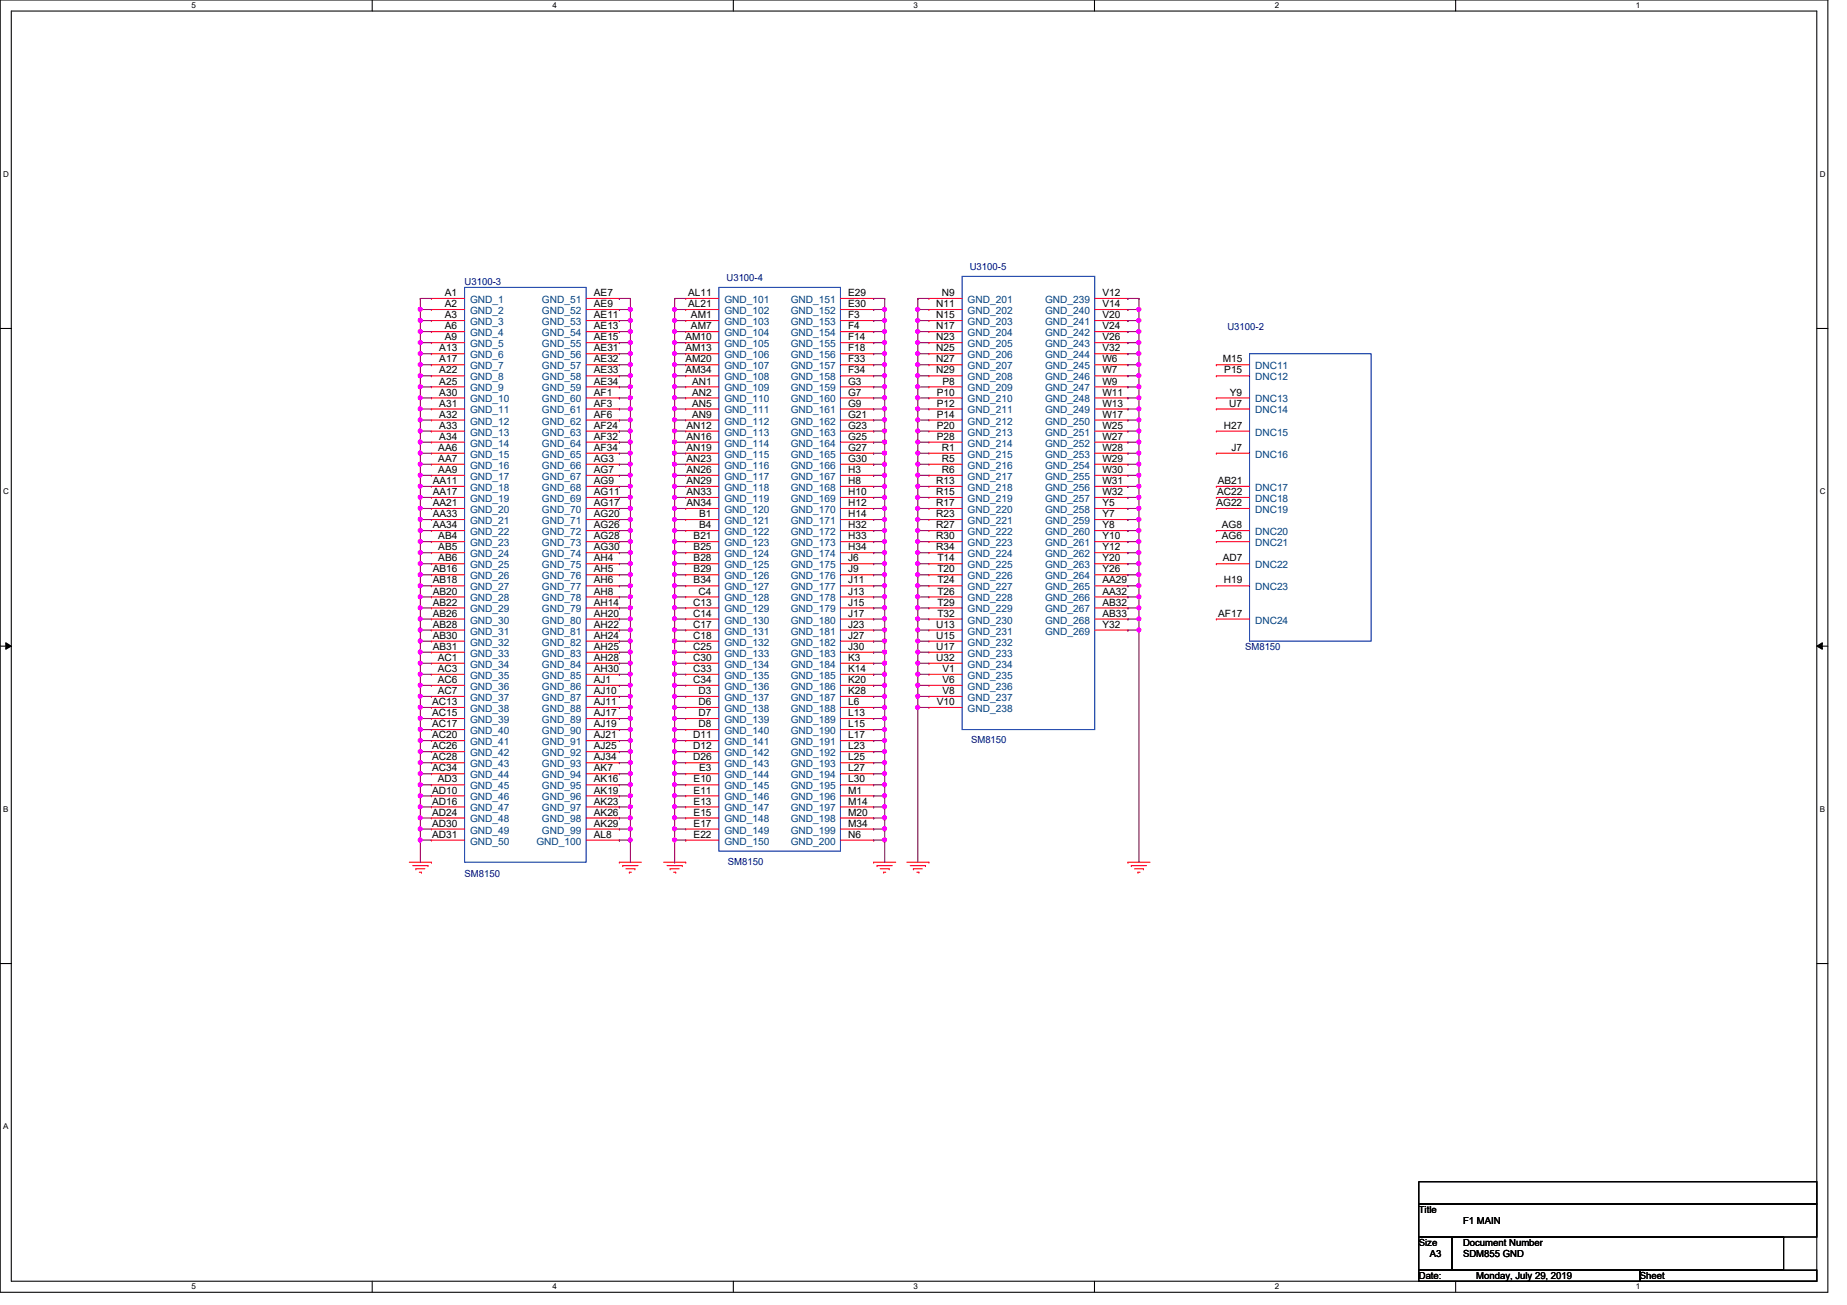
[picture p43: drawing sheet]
<svg xmlns="http://www.w3.org/2000/svg" width="297mm" height="210mm" viewBox="0 0 297 210" stroke-linecap="round" stroke-linejoin="round" font-family="sans-serif">
<defs><g id="words">
<g font-size="1.6">
<text x="71.5" y="47.6">A1</text>
<text x="95.5" y="47.6">AE7</text>
<text x="110.7" y="47.6">AL11</text>
<text x="136.4" y="47.6">E29</text>
<text x="151.5" y="47.6">N9</text>
<text x="177.3" y="47.6">V12</text>
<text x="71.5" y="49.4">A2</text>
<text x="71.5" y="51.2">A3</text>
<text x="71.5" y="53">A6</text>
<text x="95.5" y="49.4">AE9</text>
<text x="95.5" y="51.2">AE11</text>
<text x="95.5" y="53">AE13</text>
<text x="110.7" y="49.4">AL21</text>
<text x="111.1" y="51.2">AM1</text>
<text x="111.1" y="53">AM7</text>
<text x="136.4" y="49.4">E30</text>
<text x="136.4" y="51.2">F3</text>
<text x="136.4" y="53">F4</text>
<text x="150.6" y="49.4">N11</text>
<text x="150.6" y="51.2">N15</text>
<text x="150.6" y="53">N17</text>
<text x="177.3" y="49.4">V14</text>
<text x="177.3" y="51.2">V20</text>
<text x="177.3" y="53">V24</text>
<text x="70.7" y="56.5">A13</text>
<text x="70.7" y="58.3">A17</text>
<text x="71.5" y="54.7">A9</text>
<text x="95.5" y="54.7">AE15</text>
<text x="95.5" y="56.5">AE31</text>
<text x="95.5" y="58.3">AE32</text>
<text x="110.2" y="54.7">AM10</text>
<text x="110.2" y="56.5">AM13</text>
<text x="110.2" y="58.3">AM20</text>
<text x="136.4" y="54.7">F14</text>
<text x="136.4" y="56.5">F18</text>
<text x="136.4" y="58.3">F33</text>
<text x="150.6" y="54.7">N23</text>
<text x="150.6" y="56.5">N25</text>
<text x="150.6" y="58.3">N27</text>
<text x="177.3" y="54.7">V26</text>
<text x="177.3" y="56.5">V32</text>
<text x="177.3" y="58.3">W6</text>
<text x="196.6" y="58.3">M15</text>
<text x="70.7" y="60.1">A22</text>
<text x="70.7" y="61.8">A25</text>
<text x="70.7" y="63.6">A30</text>
<text x="70.7" y="65.4">A31</text>
<text x="95.5" y="60.1">AE33</text>
<text x="95.5" y="61.8">AE34</text>
<text x="95.5" y="63.6">AF1</text>
<text x="95.5" y="65.4">AF3</text>
<text x="110.2" y="60.1">AM34</text>
<text x="111.3" y="61.8">AN1</text>
<text x="111.3" y="63.6">AN2</text>
<text x="111.3" y="65.4">AN5</text>
<text x="136.4" y="60.1">F34</text>
<text x="136.4" y="61.8">G3</text>
<text x="136.4" y="63.6">G7</text>
<text x="136.4" y="65.4">G9</text>
<text x="150.6" y="60.1">N29</text>
<text x="150.7" y="63.6">P10</text>
<text x="150.7" y="65.4">P12</text>
<text x="151.6" y="61.8">P8</text>
<text x="177.3" y="60.1">W7</text>
<text x="177.3" y="61.8">W9</text>
<text x="177.3" y="63.6">W11</text>
<text x="177.3" y="65.4">W13</text>
<text x="196.9" y="60.1">P15</text>
<text x="197.7" y="65.4">U7</text>
<text x="197.8" y="63.6">Y9</text>
<text x="70.7" y="67.2">A32</text>
<text x="70.7" y="69">A33</text>
<text x="70.7" y="70.7">A34</text>
<text x="95.5" y="67.2">AF6</text>
<text x="95.5" y="69">AF24</text>
<text x="95.5" y="70.7">AF32</text>
<text x="110.4" y="69">AN12</text>
<text x="110.4" y="70.7">AN16</text>
<text x="111.3" y="67.2">AN9</text>
<text x="136.4" y="67.2">G21</text>
<text x="136.4" y="69">G23</text>
<text x="136.4" y="70.7">G25</text>
<text x="150.7" y="67.2">P14</text>
<text x="150.7" y="69">P20</text>
<text x="150.7" y="70.7">P28</text>
<text x="177.3" y="67.2">W17</text>
<text x="177.3" y="69">W25</text>
<text x="177.3" y="70.7">W27</text>
<text x="196.8" y="69">H27</text>
<text x="69.6" y="77.9">AA11</text>
<text x="70.5" y="72.5">AA6</text>
<text x="70.5" y="74.3">AA7</text>
<text x="70.5" y="76.1">AA9</text>
<text x="95.5" y="72.5">AF34</text>
<text x="95.5" y="74.3">AG3</text>
<text x="95.5" y="76.1">AG7</text>
<text x="95.5" y="77.9">AG9</text>
<text x="110.4" y="72.5">AN19</text>
<text x="110.4" y="74.3">AN23</text>
<text x="110.4" y="76.1">AN26</text>
<text x="110.4" y="77.9">AN29</text>
<text x="136.4" y="72.5">G27</text>
<text x="136.4" y="74.3">G30</text>
<text x="136.4" y="76.1">H3</text>
<text x="136.4" y="77.9">H8</text>
<text x="150.6" y="77.9">R13</text>
<text x="151.5" y="72.5">R1</text>
<text x="151.5" y="74.3">R5</text>
<text x="151.5" y="76.1">R6</text>
<text x="177.3" y="72.5">W28</text>
<text x="177.3" y="74.3">W29</text>
<text x="177.3" y="76.1">W30</text>
<text x="177.3" y="77.9">W31</text>
<text x="195.8" y="77.9">AB21</text>
<text x="198" y="72.5">J7</text>
<text x="69.6" y="79.6">AA17</text>
<text x="69.6" y="81.4">AA21</text>
<text x="69.6" y="83.2">AA33</text>
<text x="95.5" y="79.6">AG11</text>
<text x="95.5" y="81.4">AG17</text>
<text x="95.5" y="83.2">AG20</text>
<text x="110.4" y="79.6">AN33</text>
<text x="110.4" y="81.4">AN34</text>
<text x="112.4" y="83.2">B1</text>
<text x="136.4" y="79.6">H10</text>
<text x="136.4" y="81.4">H12</text>
<text x="136.4" y="83.2">H14</text>
<text x="150.6" y="79.6">R15</text>
<text x="150.6" y="81.4">R17</text>
<text x="150.6" y="83.2">R23</text>
<text x="177.3" y="79.6">W32</text>
<text x="177.3" y="81.4">Y5</text>
<text x="177.3" y="83.2">Y7</text>
<text x="195.6" y="81.4">AG22</text>
<text x="195.7" y="79.6">AC22</text>
<text x="69.6" y="85">AA34</text>
<text x="70.5" y="86.7">AB4</text>
<text x="70.5" y="88.5">AB5</text>
<text x="95.5" y="85">AG26</text>
<text x="95.5" y="86.7">AG28</text>
<text x="95.5" y="88.5">AG30</text>
<text x="111.5" y="86.7">B21</text>
<text x="111.5" y="88.5">B25</text>
<text x="112.4" y="85">B4</text>
<text x="136.4" y="85">H32</text>
<text x="136.4" y="86.7">H33</text>
<text x="136.4" y="88.5">H34</text>
<text x="150.6" y="85">R27</text>
<text x="150.6" y="86.7">R30</text>
<text x="150.6" y="88.5">R34</text>
<text x="177.3" y="85">Y8</text>
<text x="177.3" y="86.7">Y10</text>
<text x="177.3" y="88.5">Y12</text>
<text x="196.5" y="85">AG8</text>
<text x="196.5" y="86.7">AG6</text>
<text x="69.6" y="92.1">AB16</text>
<text x="69.6" y="93.9">AB18</text>
<text x="69.6" y="95.6">AB20</text>
<text x="70.5" y="90.3">AB6</text>
<text x="95.5" y="90.3">AH4</text>
<text x="95.5" y="92.1">AH5</text>
<text x="95.5" y="93.9">AH6</text>
<text x="95.5" y="95.6">AH8</text>
<text x="111.5" y="90.3">B28</text>
<text x="111.5" y="92.1">B29</text>
<text x="111.5" y="93.9">B34</text>
<text x="112.3" y="95.6">C4</text>
<text x="136.4" y="90.3">J6</text>
<text x="136.4" y="92.1">J9</text>
<text x="136.4" y="93.9">J11</text>
<text x="136.4" y="95.6">J13</text>
<text x="150.7" y="90.3">T14</text>
<text x="150.7" y="92.1">T20</text>
<text x="150.7" y="93.9">T24</text>
<text x="150.7" y="95.6">T26</text>
<text x="177.3" y="90.3">Y20</text>
<text x="177.3" y="92.1">Y26</text>
<text x="177.3" y="93.9">AA29</text>
<text x="177.3" y="95.6">AA32</text>
<text x="196.6" y="90.3">AD7</text>
<text x="196.8" y="93.9">H19</text>
<text x="69.6" y="97.4">AB22</text>
<text x="69.6" y="99.2">AB26</text>
<text x="69.6" y="101">AB28</text>
<text x="95.5" y="97.4">AH14</text>
<text x="95.5" y="99.2">AH20</text>
<text x="95.5" y="101">AH22</text>
<text x="111.5" y="97.4">C13</text>
<text x="111.5" y="99.2">C14</text>
<text x="111.5" y="101">C17</text>
<text x="136.4" y="97.4">J15</text>
<text x="136.4" y="99.2">J17</text>
<text x="136.4" y="101">J23</text>
<text x="150.6" y="101">U13</text>
<text x="150.7" y="97.4">T29</text>
<text x="150.7" y="99.2">T32</text>
<text x="177.3" y="97.4">AB32</text>
<text x="177.3" y="99.2">AB33</text>
<text x="177.3" y="101">Y32</text>
<text x="195.9" y="99.2">AF17</text>
<text x="69.6" y="102.7">AB30</text>
<text x="69.6" y="104.5">AB31</text>
<text x="70.4" y="106.3">AC1</text>
<text x="95.5" y="102.7">AH24</text>
<text x="95.5" y="104.5">AH25</text>
<text x="95.5" y="106.3">AH28</text>
<text x="111.5" y="102.7">C18</text>
<text x="111.5" y="104.5">C25</text>
<text x="111.5" y="106.3">C30</text>
<text x="136.4" y="102.7">J27</text>
<text x="136.4" y="104.5">J30</text>
<text x="136.4" y="106.3">K3</text>
<text x="150.6" y="102.7">U15</text>
<text x="150.6" y="104.5">U17</text>
<text x="150.6" y="106.3">U32</text>
<text x="69.5" y="113.4">AC13</text>
<text x="70.4" y="108.1">AC3</text>
<text x="70.4" y="109.9">AC6</text>
<text x="70.4" y="111.6">AC7</text>
<text x="95.5" y="108.1">AH30</text>
<text x="95.5" y="109.9">AJ1</text>
<text x="95.5" y="111.6">AJ10</text>
<text x="95.5" y="113.4">AJ11</text>
<text x="111.5" y="108.1">C33</text>
<text x="111.5" y="109.9">C34</text>
<text x="112.3" y="111.6">D3</text>
<text x="112.3" y="113.4">D6</text>
<text x="136.4" y="108.1">K14</text>
<text x="136.4" y="109.9">K20</text>
<text x="136.4" y="111.6">K28</text>
<text x="136.4" y="113.4">L6</text>
<text x="150.7" y="113.4">V10</text>
<text x="151.6" y="108.1">V1</text>
<text x="151.6" y="109.9">V6</text>
<text x="151.6" y="111.6">V8</text>
<text x="69.5" y="115.2">AC15</text>
<text x="69.5" y="117">AC17</text>
<text x="69.5" y="118.7">AC20</text>
<text x="95.5" y="115.2">AJ17</text>
<text x="95.5" y="117">AJ19</text>
<text x="95.5" y="118.7">AJ21</text>
<text x="111.5" y="118.7">D11</text>
<text x="112.3" y="115.2">D7</text>
<text x="112.3" y="117">D8</text>
<text x="136.4" y="115.2">L13</text>
<text x="136.4" y="117">L15</text>
<text x="136.4" y="118.7">L17</text>
<text x="69.5" y="120.5">AC26</text>
<text x="69.5" y="122.3">AC28</text>
<text x="69.5" y="124.1">AC34</text>
<text x="70.4" y="125.9">AD3</text>
<text x="95.5" y="120.5">AJ25</text>
<text x="95.5" y="122.3">AJ34</text>
<text x="95.5" y="124.1">AK7</text>
<text x="95.5" y="125.9">AK16</text>
<text x="111.5" y="120.5">D12</text>
<text x="111.5" y="122.3">D26</text>
<text x="111.5" y="125.9">E10</text>
<text x="112.4" y="124.1">E3</text>
<text x="136.4" y="120.5">L23</text>
<text x="136.4" y="122.3">L25</text>
<text x="136.4" y="124.1">L27</text>
<text x="136.4" y="125.9">L30</text>
<text x="69.5" y="127.6">AD10</text>
<text x="69.5" y="129.4">AD16</text>
<text x="69.5" y="131.2">AD24</text>
<text x="95.5" y="127.6">AK19</text>
<text x="95.5" y="129.4">AK23</text>
<text x="95.5" y="131.2">AK26</text>
<text x="111.5" y="127.6">E11</text>
<text x="111.5" y="129.4">E13</text>
<text x="111.5" y="131.2">E15</text>
<text x="136.4" y="127.6">M1</text>
<text x="136.4" y="129.4">M14</text>
<text x="136.4" y="131.2">M20</text>
<text x="69.5" y="133">AD30</text>
<text x="69.5" y="134.7">AD31</text>
<text x="95.5" y="133">AK29</text>
<text x="95.5" y="134.7">AL8</text>
<text x="111.5" y="133">E17</text>
<text x="111.5" y="134.7">E22</text>
<text x="136.4" y="133">M34</text>
<text x="136.4" y="134.7">N6</text>
<text x="228.2" y="195.1">Title</text>
<text x="235.3" y="196.8">F1 MAIN</text>
<text x="228.2" y="200.4">Size</text>
<text x="230" y="202.2">A3</text>
<text x="235.3" y="200.4">Document Number</text>
<text x="235.3" y="202.2">SDM855 GND</text>
<text x="228.2" y="205.7">Date:</text>
<text x="237.4" y="205.7">Monday, July 29, 2019</text>
<text x="263.7" y="205.7">Sheet</text>
</g>
<g font-size="1.6" fill="#00007f">
<text x="74.7" y="45.9">U3100-3</text>
<text x="116.8" y="45.2">U3100-4</text>
<text x="156" y="43.4">U3100-5</text>
<text x="197.4" y="53">U3100-2</text>
<text x="200.2" y="104.6">SM8150</text>
<text x="156.2" y="119.5">SM8150</text>
<text x="74.7" y="141">SM8150</text>
<text x="117" y="139.1">SM8150</text>
</g>
<g font-size="1.6" fill="#00407f">
<text x="75.6" y="48.7">GND_1</text>
<text x="75.6" y="50.5">GND_2</text>
<text x="75.6" y="52.3">GND_3</text>
<text x="87.2" y="48.7">GND_51</text>
<text x="87.2" y="50.5">GND_52</text>
<text x="87.2" y="52.3">GND_53</text>
<text x="116.5" y="48.7">GND_101</text>
<text x="116.5" y="50.5">GND_102</text>
<text x="116.5" y="52.3">GND_103</text>
<text x="127.2" y="48.7">GND_151</text>
<text x="127.2" y="50.5">GND_152</text>
<text x="127.2" y="52.3">GND_153</text>
<text x="155.6" y="48.7">GND_201</text>
<text x="155.6" y="50.5">GND_202</text>
<text x="155.6" y="52.3">GND_203</text>
<text x="168.1" y="48.7">GND_239</text>
<text x="168.1" y="50.5">GND_240</text>
<text x="168.1" y="52.3">GND_241</text>
<text x="75.6" y="54.1">GND_4</text>
<text x="75.6" y="55.8">GND_5</text>
<text x="75.6" y="57.6">GND_6</text>
<text x="75.6" y="59.4">GND_7</text>
<text x="87.2" y="54.1">GND_54</text>
<text x="87.2" y="55.8">GND_55</text>
<text x="87.2" y="57.6">GND_56</text>
<text x="87.2" y="59.4">GND_57</text>
<text x="116.5" y="54.1">GND_104</text>
<text x="116.5" y="55.8">GND_105</text>
<text x="116.5" y="57.6">GND_106</text>
<text x="116.5" y="59.4">GND_107</text>
<text x="127.2" y="54.1">GND_154</text>
<text x="127.2" y="55.8">GND_155</text>
<text x="127.2" y="57.6">GND_156</text>
<text x="127.2" y="59.4">GND_157</text>
<text x="155.6" y="54.1">GND_204</text>
<text x="155.6" y="55.8">GND_205</text>
<text x="155.6" y="57.6">GND_206</text>
<text x="155.6" y="59.4">GND_207</text>
<text x="168.1" y="54.1">GND_242</text>
<text x="168.1" y="55.8">GND_243</text>
<text x="168.1" y="57.6">GND_244</text>
<text x="168.1" y="59.4">GND_245</text>
<text x="201.8" y="59.4">DNC11</text>
<text x="75.6" y="61.2">GND_8</text>
<text x="75.6" y="62.9">GND_9</text>
<text x="75.6" y="64.7">GND_10</text>
<text x="87.2" y="61.2">GND_58</text>
<text x="87.2" y="62.9">GND_59</text>
<text x="87.2" y="64.7">GND_60</text>
<text x="116.5" y="61.2">GND_108</text>
<text x="116.5" y="62.9">GND_109</text>
<text x="116.5" y="64.7">GND_110</text>
<text x="127.2" y="61.2">GND_158</text>
<text x="127.2" y="62.9">GND_159</text>
<text x="127.2" y="64.7">GND_160</text>
<text x="155.6" y="61.2">GND_208</text>
<text x="155.6" y="62.9">GND_209</text>
<text x="155.6" y="64.7">GND_210</text>
<text x="168.1" y="61.2">GND_246</text>
<text x="168.1" y="62.9">GND_247</text>
<text x="168.1" y="64.7">GND_248</text>
<text x="201.8" y="61.2">DNC12</text>
<text x="201.8" y="64.7">DNC13</text>
<text x="75.6" y="66.5">GND_11</text>
<text x="75.6" y="68.3">GND_12</text>
<text x="75.6" y="70.1">GND_13</text>
<text x="75.6" y="71.8">GND_14</text>
<text x="87.2" y="66.5">GND_61</text>
<text x="87.2" y="68.3">GND_62</text>
<text x="87.2" y="70.1">GND_63</text>
<text x="87.2" y="71.8">GND_64</text>
<text x="116.5" y="66.5">GND_111</text>
<text x="116.5" y="68.3">GND_112</text>
<text x="116.5" y="70.1">GND_113</text>
<text x="116.5" y="71.8">GND_114</text>
<text x="127.2" y="66.5">GND_161</text>
<text x="127.2" y="68.3">GND_162</text>
<text x="127.2" y="70.1">GND_163</text>
<text x="127.2" y="71.8">GND_164</text>
<text x="155.6" y="66.5">GND_211</text>
<text x="155.6" y="68.3">GND_212</text>
<text x="155.6" y="70.1">GND_213</text>
<text x="155.6" y="71.8">GND_214</text>
<text x="168.1" y="66.5">GND_249</text>
<text x="168.1" y="68.3">GND_250</text>
<text x="168.1" y="70.1">GND_251</text>
<text x="168.1" y="71.8">GND_252</text>
<text x="201.8" y="66.5">DNC14</text>
<text x="201.8" y="70.1">DNC15</text>
<text x="75.6" y="73.6">GND_15</text>
<text x="75.6" y="75.4">GND_16</text>
<text x="75.6" y="77.2">GND_17</text>
<text x="87.2" y="73.6">GND_65</text>
<text x="87.2" y="75.4">GND_66</text>
<text x="87.2" y="77.2">GND_67</text>
<text x="116.5" y="73.6">GND_115</text>
<text x="116.5" y="75.4">GND_116</text>
<text x="116.5" y="77.2">GND_117</text>
<text x="127.2" y="73.6">GND_165</text>
<text x="127.2" y="75.4">GND_166</text>
<text x="127.2" y="77.2">GND_167</text>
<text x="155.6" y="73.6">GND_215</text>
<text x="155.6" y="75.4">GND_216</text>
<text x="155.6" y="77.2">GND_217</text>
<text x="168.1" y="73.6">GND_253</text>
<text x="168.1" y="75.4">GND_254</text>
<text x="168.1" y="77.2">GND_255</text>
<text x="201.8" y="73.6">DNC16</text>
<text x="75.6" y="79">GND_18</text>
<text x="75.6" y="80.7">GND_19</text>
<text x="75.6" y="82.5">GND_20</text>
<text x="87.2" y="79">GND_68</text>
<text x="87.2" y="80.7">GND_69</text>
<text x="87.2" y="82.5">GND_70</text>
<text x="116.5" y="79">GND_118</text>
<text x="116.5" y="80.7">GND_119</text>
<text x="116.5" y="82.5">GND_120</text>
<text x="127.2" y="79">GND_168</text>
<text x="127.2" y="80.7">GND_169</text>
<text x="127.2" y="82.5">GND_170</text>
<text x="155.6" y="79">GND_218</text>
<text x="155.6" y="80.7">GND_219</text>
<text x="155.6" y="82.5">GND_220</text>
<text x="168.1" y="79">GND_256</text>
<text x="168.1" y="80.7">GND_257</text>
<text x="168.1" y="82.5">GND_258</text>
<text x="201.8" y="79">DNC17</text>
<text x="201.8" y="80.7">DNC18</text>
<text x="201.8" y="82.5">DNC19</text>
<text x="75.6" y="84.3">GND_21</text>
<text x="75.6" y="86.1">GND_22</text>
<text x="75.6" y="87.8">GND_23</text>
<text x="75.6" y="89.6">GND_24</text>
<text x="87.2" y="84.3">GND_71</text>
<text x="87.2" y="86.1">GND_72</text>
<text x="87.2" y="87.8">GND_73</text>
<text x="87.2" y="89.6">GND_74</text>
<text x="116.5" y="84.3">GND_121</text>
<text x="116.5" y="86.1">GND_122</text>
<text x="116.5" y="87.8">GND_123</text>
<text x="116.5" y="89.6">GND_124</text>
<text x="127.2" y="84.3">GND_171</text>
<text x="127.2" y="86.1">GND_172</text>
<text x="127.2" y="87.8">GND_173</text>
<text x="127.2" y="89.6">GND_174</text>
<text x="155.6" y="84.3">GND_221</text>
<text x="155.6" y="86.1">GND_222</text>
<text x="155.6" y="87.8">GND_223</text>
<text x="155.6" y="89.6">GND_224</text>
<text x="168.1" y="84.3">GND_259</text>
<text x="168.1" y="86.1">GND_260</text>
<text x="168.1" y="87.8">GND_261</text>
<text x="168.1" y="89.6">GND_262</text>
<text x="201.8" y="86.1">DNC20</text>
<text x="201.8" y="87.8">DNC21</text>
<text x="75.6" y="91.4">GND_25</text>
<text x="75.6" y="93.2">GND_26</text>
<text x="75.6" y="95">GND_27</text>
<text x="87.2" y="91.4">GND_75</text>
<text x="87.2" y="93.2">GND_76</text>
<text x="87.2" y="95">GND_77</text>
<text x="116.5" y="91.4">GND_125</text>
<text x="116.5" y="93.2">GND_126</text>
<text x="116.5" y="95">GND_127</text>
<text x="127.2" y="91.4">GND_175</text>
<text x="127.2" y="93.2">GND_176</text>
<text x="127.2" y="95">GND_177</text>
<text x="155.6" y="91.4">GND_225</text>
<text x="155.6" y="93.2">GND_226</text>
<text x="155.6" y="95">GND_227</text>
<text x="168.1" y="91.4">GND_263</text>
<text x="168.1" y="93.2">GND_264</text>
<text x="168.1" y="95">GND_265</text>
<text x="201.8" y="91.4">DNC22</text>
<text x="201.8" y="95">DNC23</text>
<text x="75.6" y="96.7">GND_28</text>
<text x="75.6" y="98.5">GND_29</text>
<text x="75.6" y="100.3">GND_30</text>
<text x="87.2" y="96.7">GND_78</text>
<text x="87.2" y="98.5">GND_79</text>
<text x="87.2" y="100.3">GND_80</text>
<text x="116.5" y="96.7">GND_128</text>
<text x="116.5" y="98.5">GND_129</text>
<text x="116.5" y="100.3">GND_130</text>
<text x="127.2" y="96.7">GND_178</text>
<text x="127.2" y="98.5">GND_179</text>
<text x="127.2" y="100.3">GND_180</text>
<text x="155.6" y="96.7">GND_228</text>
<text x="155.6" y="98.5">GND_229</text>
<text x="155.6" y="100.3">GND_230</text>
<text x="168.1" y="96.7">GND_266</text>
<text x="168.1" y="98.5">GND_267</text>
<text x="168.1" y="100.3">GND_268</text>
<text x="201.8" y="100.3">DNC24</text>
<text x="75.6" y="102.1">GND_31</text>
<text x="75.6" y="103.8">GND_32</text>
<text x="75.6" y="105.6">GND_33</text>
<text x="75.6" y="107.4">GND_34</text>
<text x="87.2" y="102.1">GND_81</text>
<text x="87.2" y="103.8">GND_82</text>
<text x="87.2" y="105.6">GND_83</text>
<text x="87.2" y="107.4">GND_84</text>
<text x="116.5" y="102.1">GND_131</text>
<text x="116.5" y="103.8">GND_132</text>
<text x="116.5" y="105.6">GND_133</text>
<text x="116.5" y="107.4">GND_134</text>
<text x="127.2" y="102.1">GND_181</text>
<text x="127.2" y="103.8">GND_182</text>
<text x="127.2" y="105.6">GND_183</text>
<text x="127.2" y="107.4">GND_184</text>
<text x="155.6" y="102.1">GND_231</text>
<text x="155.6" y="103.8">GND_232</text>
<text x="155.6" y="105.6">GND_233</text>
<text x="155.6" y="107.4">GND_234</text>
<text x="168.1" y="102.1">GND_269</text>
<text x="75.6" y="109.2">GND_35</text>
<text x="75.6" y="111">GND_36</text>
<text x="75.6" y="112.7">GND_37</text>
<text x="87.2" y="109.2">GND_85</text>
<text x="87.2" y="111">GND_86</text>
<text x="87.2" y="112.7">GND_87</text>
<text x="116.5" y="109.2">GND_135</text>
<text x="116.5" y="111">GND_136</text>
<text x="116.5" y="112.7">GND_137</text>
<text x="127.2" y="109.2">GND_185</text>
<text x="127.2" y="111">GND_186</text>
<text x="127.2" y="112.7">GND_187</text>
<text x="155.6" y="109.2">GND_235</text>
<text x="155.6" y="111">GND_236</text>
<text x="155.6" y="112.7">GND_237</text>
<text x="75.6" y="114.5">GND_38</text>
<text x="75.6" y="116.3">GND_39</text>
<text x="75.6" y="118.1">GND_40</text>
<text x="75.6" y="119.8">GND_41</text>
<text x="87.2" y="114.5">GND_88</text>
<text x="87.2" y="116.3">GND_89</text>
<text x="87.2" y="118.1">GND_90</text>
<text x="87.2" y="119.8">GND_91</text>
<text x="116.5" y="114.5">GND_138</text>
<text x="116.5" y="116.3">GND_139</text>
<text x="116.5" y="118.1">GND_140</text>
<text x="116.5" y="119.8">GND_141</text>
<text x="127.2" y="114.5">GND_188</text>
<text x="127.2" y="116.3">GND_189</text>
<text x="127.2" y="118.1">GND_190</text>
<text x="127.2" y="119.8">GND_191</text>
<text x="155.6" y="114.5">GND_238</text>
<text x="75.6" y="121.6">GND_42</text>
<text x="75.6" y="123.4">GND_43</text>
<text x="75.6" y="125.2">GND_44</text>
<text x="87.2" y="121.6">GND_92</text>
<text x="87.2" y="123.4">GND_93</text>
<text x="87.2" y="125.2">GND_94</text>
<text x="116.5" y="121.6">GND_142</text>
<text x="116.5" y="123.4">GND_143</text>
<text x="116.5" y="125.2">GND_144</text>
<text x="127.2" y="121.6">GND_192</text>
<text x="127.2" y="123.4">GND_193</text>
<text x="127.2" y="125.2">GND_194</text>
<text x="75.6" y="127">GND_45</text>
<text x="75.6" y="128.7">GND_46</text>
<text x="75.6" y="130.5">GND_47</text>
<text x="87.2" y="127">GND_95</text>
<text x="87.2" y="128.7">GND_96</text>
<text x="87.2" y="130.5">GND_97</text>
<text x="116.5" y="127">GND_145</text>
<text x="116.5" y="128.7">GND_146</text>
<text x="116.5" y="130.5">GND_147</text>
<text x="127.2" y="127">GND_195</text>
<text x="127.2" y="128.7">GND_196</text>
<text x="127.2" y="130.5">GND_197</text>
<text x="75.6" y="132.3">GND_48</text>
<text x="75.6" y="134.1">GND_49</text>
<text x="75.6" y="135.8">GND_50</text>
<text x="86.3" y="135.8">GND_100</text>
<text x="87.2" y="132.3">GND_98</text>
<text x="87.2" y="134.1">GND_99</text>
<text x="116.5" y="132.3">GND_148</text>
<text x="116.5" y="134.1">GND_149</text>
<text x="116.5" y="135.8">GND_150</text>
<text x="127.2" y="132.3">GND_198</text>
<text x="127.2" y="134.1">GND_199</text>
<text x="127.2" y="135.8">GND_200</text>
</g>
<g font-size="1.3">
<text x="30.8" y="1.3">5</text>
<text x="88.9" y="1.3">4</text>
<text x="146.9" y="1.3">3</text>
<text x="205" y="1.3">2</text>
<text x="263.1" y="1.3">1</text>
<text x=".5" y="28.4">D</text>
<text x="292.6" y="28.4">D</text>
<text x=".5" y="79.5">C</text>
<text x="292.6" y="79.5">C</text>
<text x=".5" y="130.6">B</text>
<text x="292.6" y="130.6">B</text>
<text x=".5" y="181.7">A</text>
<text x="30.8" y="207.4">5</text>
<text x="88.9" y="207.4">4</text>
<text x="146.9" y="207.4">3</text>
<text x="205" y="207.4">2</text>
<text x="263.1" y="207.4">1</text>
</g>
</g></defs>
<path d="M0 0h294v207.9h-294zM1.8 1.8h290.4v204.3h-290.4z" fill="none" stroke="#000" stroke-width=".17"/>
<g fill="#fff">
<path d="M30.8 .2h.7v1.4h-.7z"/>
<path d="M30.8 206.2h.7v1.4h-.7z"/>
</g>
<path d="M59.9 0v1.8M59.9 206.1v1.8" fill="none" stroke="#000" stroke-width=".17"/>
<g fill="#fff">
<path d="M88.9 .2h.6v1.4h-.6z"/>
<path d="M88.9 206.2h.6v1.4h-.6z"/>
</g>
<path d="M117.9 0v1.8M117.9 206.1v1.8" fill="none" stroke="#000" stroke-width=".17"/>
<g fill="#fff">
<path d="M146.9 .2h.7v1.4h-.7z"/>
<path d="M146.9 206.2h.7v1.4h-.7z"/>
</g>
<path d="M176 0v1.8M176 206.1v1.8" fill="none" stroke="#000" stroke-width=".17"/>
<g fill="#fff">
<path d="M205 .2h.7v1.4h-.7z"/>
<path d="M205 206.2h.7v1.4h-.7z"/>
</g>
<path d="M234.1 0v1.8M234.1 206.1v1.8" fill="none" stroke="#000" stroke-width=".17"/>
<g fill="#fff">
<path d="M263.1 .2h.7v1.4h-.7z"/>
<path d="M263.1 206.2h.7v1.4h-.7z"/>
<path d="M.5 27.3h.9v1.4h-.9z"/>
<path d="M292.6 27.3h.9v1.4h-.9z"/>
<path d="M.5 78.4h.9v1.4h-.9z"/>
<path d="M292.6 78.4h.9v1.4h-.9z"/>
</g>
<path d="M0 52.8h1.8M292.2 52.8h1.8" fill="none" stroke="#000" stroke-width=".17"/>
<g fill="#fff">
<path d="M.5 129.5h.8v1.4h-.8z"/>
<path d="M292.6 129.5h.9v1.4h-.9z"/>
</g>
<path d="M0 103.9h1.8M292.2 103.9h1.8" fill="none" stroke="#000" stroke-width=".17"/>
<path d="M.9 103.4l.9 .5-.9 .5zM292.2 103.9l.9-.5v1z" fill="#000"/>
<path d="M.9 103.4l.9 .5-.9 .5zM292.2 103.9l.9-.5v1z" fill="none" stroke="#000" stroke-width=".16"/>
<path d="M.5 180.5h.8v1.4h-.8z" fill="#fff"/>
<path d="M0 155h1.8M292.2 155h1.8M228.2 190.1h64v3.5h-64zM228.2 193.6h64v5.4h-64zM228.2 199h5.3v5.3h-5.3zM233.5 199h53.3v5.3h-53.3zM228.2 204.3h35.5v1.8h-35.5zM263.7 204.3h28.5v1.8h-28.5z" fill="none" stroke="#000" stroke-width=".17"/>
<g fill="none" stroke="#f00" stroke-width=".17">
<path d="M69.4 48h.1M69.4 49.8h.1M69.4 51.6h.1M69.4 53.3h.1M69.4 55.1h.1M69.4 56.9h.1M69.4 58.7h.1M69.4 48h5.3M69.4 49.8h5.3M69.4 51.6h5.3M69.4 53.3h5.3M69.4 55.1h5.3"/>
<path d="M69.4 56.9h5.3M69.4 58.7h5.3M94.3 48h5.3M94.3 49.8h5.3M94.3 51.6h5.3M94.3 53.3h5.3M94.3 55.1h5.3M94.3 56.9h5.3M94.3 58.7h5.3M99.6 48h.1M99.6 49.8h.1M99.6 51.6h.1"/>
<path d="M99.6 53.3h.1M99.6 55.1h.1M99.6 56.9h.1M99.6 58.7h.1M110.3 48h.1M110.3 49.8h.1M110.3 51.6h.1M110.3 53.3h.1M110.3 55.1h.1M110.3 56.9h.1M110.3 58.7h.1M110.3 48h5.3"/>
<path d="M110.3 49.8h5.3M110.3 51.6h5.3M110.3 53.3h5.3M110.3 55.1h5.3M110.3 56.9h5.3M110.3 58.7h5.3M135.2 48h5.3M135.2 49.8h5.3M135.2 51.6h5.3M135.2 53.3h5.3M135.2 55.1h5.3M135.2 56.9h5.3"/>
<path d="M135.2 58.7h5.3M140.5 48h.1M140.5 49.8h.1M140.5 51.6h.1M140.5 53.3h.1M140.5 55.1h.1M140.5 56.9h.1M140.5 58.7h.1M149.4 48h.1M149.4 49.8h.1M149.4 51.6h.1M149.4 53.3h.1"/>
<path d="M149.4 55.1h.1M149.4 56.9h.1M149.4 58.7h.1M149.4 48h5.3M149.4 49.8h5.3M149.4 51.6h5.3M149.4 53.3h5.3M149.4 55.1h5.3M149.4 56.9h5.3M149.4 58.7h5.3M176.1 48h5.3M176.1 49.8h5.3"/>
<path d="M176.1 51.6h5.3M176.1 53.3h5.3M176.1 55.1h5.3M176.1 56.9h5.3M176.1 58.7h5.3M181.4 48h.1M181.4 49.8h.1M181.4 51.6h.1M181.4 53.3h.1M181.4 55.1h.1M181.4 56.9h.1M181.4 58.7h.1"/>
<path d="M195.6 58.7h.1M195.6 58.7h5.4M69.4 60.5h.1M69.4 62.2h.1M69.4 64h.1M69.4 65.8h.1M69.4 67.6h.1M69.4 69.3h.1M69.4 71.1h.1M69.4 72.9h.1M69.4 74.7h.1M69.4 76.5h.1"/>
<path d="M69.4 78.2h.1M69.4 60.5h5.3M69.4 62.2h5.3M69.4 64h5.3M69.4 65.8h5.3M69.4 67.6h5.3M69.4 69.3h5.3M69.4 71.1h5.3M69.4 72.9h5.3M69.4 74.7h5.3M69.4 76.5h5.3M69.4 78.2h5.3"/>
<path d="M94.3 60.5h5.3M94.3 62.2h5.3M94.3 64h5.3M94.3 65.8h5.3M94.3 67.6h5.3M94.3 69.3h5.3M94.3 71.1h5.3M94.3 72.9h5.3M94.3 74.7h5.3M94.3 76.5h5.3M94.3 78.2h5.3M99.6 60.5h.1"/>
<path d="M99.6 62.2h.1M99.6 64h.1M99.6 65.8h.1M99.6 67.6h.1M99.6 69.3h.1M99.6 71.1h.1M99.6 72.9h.1M99.6 74.7h.1M99.6 76.5h.1M99.6 78.2h.1M110.3 60.5h.1M110.3 62.2h.1"/>
<path d="M110.3 64h.1M110.3 65.8h.1M110.3 67.6h.1M110.3 69.3h.1M110.3 71.1h.1M110.3 72.9h.1M110.3 74.7h.1M110.3 76.5h.1M110.3 78.2h.1M110.3 60.5h5.3M110.3 62.2h5.3M110.3 64h5.3"/>
<path d="M110.3 65.8h5.3M110.3 67.6h5.3M110.3 69.3h5.3M110.3 71.1h5.3M110.3 72.9h5.3M110.3 74.7h5.3M110.3 76.5h5.3M110.3 78.2h5.3M135.2 60.5h5.3M135.2 62.2h5.3M135.2 64h5.3M135.2 65.8h5.3"/>
<path d="M135.2 67.6h5.3M135.2 69.3h5.3M135.2 71.1h5.3M135.2 72.9h5.3M135.2 74.7h5.3M135.2 76.5h5.3M135.2 78.2h5.3M140.5 60.5h.1M140.5 62.2h.1M140.5 64h.1M140.5 65.8h.1M140.5 67.6h.1"/>
<path d="M140.5 69.3h.1M140.5 71.1h.1M140.5 72.9h.1M140.5 74.7h.1M140.5 76.5h.1M140.5 78.2h.1M149.4 60.5h.1M149.4 62.2h.1M149.4 64h.1M149.4 65.8h.1M149.4 67.6h.1M149.4 69.3h.1"/>
<path d="M149.4 71.1h.1M149.4 72.9h.1M149.4 74.7h.1M149.4 76.5h.1M149.4 78.2h.1M149.4 60.5h5.3M149.4 62.2h5.3M149.4 64h5.3M149.4 65.8h5.3M149.4 67.6h5.3M149.4 69.3h5.3M149.4 71.1h5.3"/>
<path d="M149.4 72.9h5.3M149.4 74.7h5.3M149.4 76.5h5.3M149.4 78.2h5.3M176.1 60.5h5.3M176.1 62.2h5.3M176.1 64h5.3M176.1 65.8h5.3M176.1 67.6h5.3M176.1 69.3h5.3M176.1 71.1h5.3M176.1 72.9h5.3"/>
<path d="M176.1 74.7h5.3M176.1 76.5h5.3M176.1 78.2h5.3M181.4 60.5h.1M181.4 62.2h.1M181.4 64h.1M181.4 65.8h.1M181.4 67.6h.1M181.4 69.3h.1M181.4 71.1h.1M181.4 72.9h.1M181.4 74.7h.1"/>
<path d="M181.4 76.5h.1M181.4 78.2h.1M195.6 60.5h.1M195.6 64h.1M195.6 65.8h.1M195.6 69.3h.1M195.6 72.9h.1M195.6 78.2h.1M195.6 60.5h5.4M195.6 64h5.4M195.6 65.8h5.4M195.6 69.3h5.4"/>
<path d="M195.6 72.9h5.4M195.6 78.2h5.4M69.4 80h.1M69.4 81.8h.1M69.4 83.6h.1M69.4 85.3h.1M69.4 87.1h.1M69.4 88.9h.1M69.4 90.7h.1M69.4 92.5h.1M69.4 94.2h.1M69.4 96h.1"/>
<path d="M69.4 97.8h.1M69.4 99.6h.1M69.4 80h5.3M69.4 81.8h5.3M69.4 83.6h5.3M69.4 85.3h5.3M69.4 87.1h5.3M69.4 88.9h5.3M69.4 90.7h5.3M69.4 92.5h5.3M69.4 94.2h5.3M69.4 96h5.3"/>
<path d="M69.4 97.8h5.3M69.4 99.6h5.3M94.3 80h5.3M94.3 81.8h5.3M94.3 83.6h5.3M94.3 85.3h5.3M94.3 87.1h5.3M94.3 88.9h5.3M94.3 90.7h5.3M94.3 92.5h5.3M94.3 94.2h5.3M94.3 96h5.3"/>
<path d="M94.3 97.8h5.3M94.3 99.6h5.3M99.6 80h.1M99.6 81.8h.1M99.6 83.6h.1M99.6 85.3h.1M99.6 87.1h.1M99.6 88.9h.1M99.6 90.7h.1M99.6 92.5h.1M99.6 94.2h.1M99.6 96h.1"/>
<path d="M99.6 97.8h.1M99.6 99.6h.1M110.3 80h.1M110.3 81.8h.1M110.3 83.6h.1M110.3 85.3h.1M110.3 87.1h.1M110.3 88.9h.1M110.3 90.7h.1M110.3 92.5h.1M110.3 94.2h.1M110.3 96h.1"/>
<path d="M110.3 97.8h.1M110.3 99.6h.1M110.3 80h5.3M110.3 81.8h5.3M110.3 83.6h5.3M110.3 85.3h5.3M110.3 87.1h5.3M110.3 88.9h5.3M110.3 90.7h5.3M110.3 92.5h5.3M110.3 94.2h5.3M110.3 96h5.3"/>
<path d="M110.3 97.8h5.3M110.3 99.6h5.3M135.2 80h5.3M135.2 81.8h5.3M135.2 83.6h5.3M135.2 85.3h5.3M135.2 87.1h5.3M135.2 88.9h5.3M135.2 90.7h5.3M135.2 92.5h5.3M135.2 94.2h5.3M135.2 96h5.3"/>
<path d="M135.2 97.8h5.3M135.2 99.6h5.3M140.5 80h.1M140.5 81.8h.1M140.5 83.6h.1M140.5 85.3h.1M140.5 87.1h.1M140.5 88.9h.1M140.5 90.7h.1M140.5 92.5h.1M140.5 94.2h.1M140.5 96h.1"/>
<path d="M140.5 97.8h.1M140.5 99.6h.1M149.4 80h.1M149.4 81.8h.1M149.4 83.6h.1M149.4 85.3h.1M149.4 87.1h.1M149.4 88.9h.1M149.4 90.7h.1M149.4 92.5h.1M149.4 94.2h.1M149.4 96h.1"/>
<path d="M149.4 97.8h.1M149.4 99.6h.1M149.4 80h5.3M149.4 81.8h5.3M149.4 83.6h5.3M149.4 85.3h5.3M149.4 87.1h5.3M149.4 88.9h5.3M149.4 90.7h5.3M149.4 92.5h5.3M149.4 94.2h5.3M149.4 96h5.3"/>
<path d="M149.4 97.8h5.3M149.4 99.6h5.3M176.1 80h5.3M176.1 81.8h5.3M176.1 83.6h5.3M176.1 85.3h5.3M176.1 87.1h5.3M176.1 88.9h5.3M176.1 90.7h5.3M176.1 92.5h5.3M176.1 94.2h5.3M176.1 96h5.3"/>
<path d="M176.1 97.8h5.3M176.1 99.6h5.3M181.4 80h.1M181.4 81.8h.1M181.4 83.6h.1M181.4 85.3h.1M181.4 87.1h.1M181.4 88.9h.1M181.4 90.7h.1M181.4 92.5h.1M181.4 94.2h.1M181.4 96h.1"/>
<path d="M181.4 97.8h.1M181.4 99.6h.1M195.6 80h.1M195.6 81.8h.1M195.6 85.3h.1M195.6 87.1h.1M195.6 90.7h.1M195.6 94.2h.1M195.6 99.6h.1M195.6 80h5.4M195.6 81.8h5.4M195.6 85.3h5.4"/>
<path d="M195.6 87.1h5.4M195.6 90.7h5.4M195.6 94.2h5.4M195.6 99.6h5.4M69.4 101.3h.1M69.4 103.1h.1M69.4 104.9h.1M69.4 106.7h.1M69.4 108.5h.1M69.4 110.2h.1M69.4 112h.1M69.4 113.8h.1"/>
<path d="M69.4 115.6h.1M69.4 117.3h.1M69.4 119.1h.1M69.4 101.3h5.3M69.4 103.1h5.3M69.4 104.9h5.3M69.4 106.7h5.3M69.4 108.5h5.3M69.4 110.2h5.3M69.4 112h5.3M69.4 113.8h5.3M69.4 115.6h5.3"/>
<path d="M69.4 117.3h5.3M69.4 119.1h5.3M94.3 101.3h5.3M94.3 103.1h5.3M94.3 104.9h5.3M94.3 106.7h5.3M94.3 108.5h5.3M94.3 110.2h5.3M94.3 112h5.3M94.3 113.8h5.3M94.3 115.6h5.3M94.3 117.3h5.3"/>
<path d="M94.3 119.1h5.3M99.6 101.3h.1M99.6 103.1h.1M99.6 104.9h.1M99.6 106.7h.1M99.6 108.5h.1M99.6 110.2h.1M99.6 112h.1M99.6 113.8h.1M99.6 115.6h.1M99.6 117.3h.1M99.6 119.1h.1"/>
<path d="M110.3 101.3h.1M110.3 103.1h.1M110.3 104.9h.1M110.3 106.7h.1M110.3 108.5h.1M110.3 110.2h.1M110.3 112h.1M110.3 113.8h.1M110.3 115.6h.1M110.3 117.3h.1M110.3 119.1h.1M110.3 101.3h5.3"/>
<path d="M110.3 103.1h5.3M110.3 104.9h5.3M110.3 106.7h5.3M110.3 108.5h5.3M110.3 110.2h5.3M110.3 112h5.3M110.3 113.8h5.3M110.3 115.6h5.3M110.3 117.3h5.3M110.3 119.1h5.3M135.2 101.3h5.3M135.2 103.1h5.3"/>
<path d="M135.2 104.9h5.3M135.2 106.7h5.3M135.2 108.5h5.3M135.2 110.2h5.3M135.2 112h5.3M135.2 113.8h5.3M135.2 115.6h5.3M135.2 117.3h5.3M135.2 119.1h5.3M140.5 101.3h.1M140.5 103.1h.1M140.5 104.9h.1"/>
<path d="M140.5 106.7h.1M140.5 108.5h.1M140.5 110.2h.1M140.5 112h.1M140.5 113.8h.1M140.5 115.6h.1M140.5 117.3h.1M140.5 119.1h.1M149.4 101.3h.1M149.4 103.1h.1M149.4 104.9h.1M149.4 106.7h.1"/>
<path d="M149.4 108.5h.1M149.4 110.2h.1M149.4 112h.1M149.4 113.8h.1M149.4 101.3h5.3M149.4 103.1h5.3M149.4 104.9h5.3M149.4 106.7h5.3M149.4 108.5h5.3M149.4 110.2h5.3M149.4 112h5.3M149.4 113.8h5.3"/>
<path d="M176.1 101.3h5.3M181.4 101.3h.1M65.8 138.7h3.6M66.4 139.2h2.4M66.9 139.7h.1M66.9 139.7h1.4M68.8 139.2h.1M69.4 138.7h.1M69.4 120.9h.1M69.4 122.7h.1M69.4 124.5h.1M69.4 126.2h.1"/>
<path d="M69.4 128h.1M69.4 129.8h.1M69.4 131.6h.1M69.4 133.3h.1M69.4 135.1h.1M69.4 120.9h5.3M69.4 122.7h5.3M69.4 124.5h5.3M69.4 126.2h5.3M69.4 128h5.3M69.4 129.8h5.3M69.4 131.6h5.3"/>
<path d="M69.4 133.3h5.3M69.4 135.1h5.3M94.3 120.9h5.3M94.3 122.7h5.3M94.3 124.5h5.3M94.3 126.2h5.3M94.3 128h5.3M94.3 129.8h5.3M94.3 131.6h5.3M94.3 133.3h5.3M94.3 135.1h5.3M99.6 138.7h.1"/>
<path d="M99.6 120.9h.1M99.6 122.7h.1M99.6 124.5h.1M99.6 126.2h.1M99.6 128h.1M99.6 129.8h.1M99.6 131.6h.1M99.6 133.3h.1M99.6 135.1h.1M99.6 138.7h3.6M100.2 139.2h.1M100.2 139.2h2.4"/>
<path d="M100.7 139.7h1.4M102.1 139.7h.1M106.7 138.7h3.6M107.3 139.2h2.4M107.8 139.7h.1M107.8 139.7h1.4M109.7 139.2h.1M110.3 138.7h.1M110.3 120.9h.1M110.3 122.7h.1M110.3 124.5h.1M110.3 126.2h.1"/>
<path d="M110.3 128h.1M110.3 129.8h.1M110.3 131.6h.1M110.3 133.3h.1M110.3 135.1h.1M110.3 120.9h5.3M110.3 122.7h5.3M110.3 124.5h5.3M110.3 126.2h5.3M110.3 128h5.3M110.3 129.8h5.3M110.3 131.6h5.3"/>
<path d="M110.3 133.3h5.3M110.3 135.1h5.3M135.2 120.9h5.3M135.2 122.7h5.3M135.2 124.5h5.3M135.2 126.2h5.3M135.2 128h5.3M135.2 129.8h5.3M135.2 131.6h5.3M135.2 133.3h5.3M135.2 135.1h5.3M140.5 138.7h.1"/>
<path d="M140.5 120.9h.1M140.5 122.7h.1M140.5 124.5h.1M140.5 126.2h.1M140.5 128h.1M140.5 129.8h.1M140.5 131.6h.1M140.5 133.3h.1M140.5 135.1h.1M140.5 138.7h3.6M141.1 139.2h.1M141.1 139.2h2.4"/>
<path d="M141.6 139.7h1.4M143 139.7h.1M145.8 138.7h3.6M146.4 139.2h2.4M146.9 139.7h.1M146.9 139.7h1.4M148.8 139.2h.1M149.4 138.7h.1M181.4 138.7h.1M181.4 138.7h3.6M181.9 139.2h.1M181.9 139.2h2.5"/>
<path d="M182.5 139.7h1.4M183.9 139.7h.1M67.4 140.3h.4M67.8 140.3h.1M101.2 140.3h.1M101.2 140.3h.4M108.3 140.3h.4M108.7 140.3h.1M142.1 140.3h.1M142.1 140.3h.3M147.4 140.3h.4M147.8 140.3h.1"/>
<path d="M183 140.3h.1M183 140.3h.3"/>
</g>
<path d="M74.7 46.2h19.6v92.5h-19.6zM115.6 46.2h19.6v90.7h-19.6zM154.7 44.4h21.4v72.9h-21.4zM201 56.9h19.5v46.2h-19.5z" fill="none" stroke="#00f" stroke-width=".17"/>
<path d="M140.5 117.3h.1M140.5 117.3h1.8M142.3 117.3h.1M142.3 117.3v1.8M142.3 128h.1M142.3 128v1.8" fill="none" stroke="#7f0040" stroke-width=".17"/>
<circle cx="142.3" cy="119.1" r=".32" fill="#f0f"/>
<circle cx="142.3" cy="119.1" r=".32" fill="none" stroke="#f0f" stroke-width=".17"/>
<circle cx="142.3" cy="117.3" r=".32" fill="#f0f"/>
<circle cx="142.3" cy="117.3" r=".32" fill="none" stroke="#f0f" stroke-width=".17"/>
<path d="M140.5 129.8h.1M140.5 129.8h1.8M142.3 129.8h.1M142.3 129.8v1.8" fill="none" stroke="#7f0040" stroke-width=".17"/>
<circle cx="142.3" cy="131.5" r=".32" fill="#f0f"/>
<circle cx="142.3" cy="131.5" r=".32" fill="none" stroke="#f0f" stroke-width=".17"/>
<circle cx="142.3" cy="129.8" r=".32" fill="#f0f"/>
<circle cx="142.3" cy="129.8" r=".32" fill="none" stroke="#f0f" stroke-width=".17"/>
<path d="M140.5 131.6h.1M140.5 133.3h.1M140.5 131.6h1.8M142.3 131.6h.1M142.3 131.6v1.7h-1.8" fill="none" stroke="#7f0040" stroke-width=".17"/>
<circle cx="142.3" cy="133.3" r=".32" fill="#f0f"/>
<circle cx="142.3" cy="133.3" r=".32" fill="none" stroke="#f0f" stroke-width=".17"/>
<path d="M140.5 135.1h.1M142.3 133.3h.1M142.3 133.3v1.8h-1.8" fill="none" stroke="#7f0040" stroke-width=".17"/>
<circle cx="142.3" cy="135.1" r=".32" fill="#f0f"/>
<circle cx="142.3" cy="135.1" r=".32" fill="none" stroke="#f0f" stroke-width=".17"/>
<path d="M147.6 48h.1M147.6 49.8h.1M147.6 48v1.8M147.6 48h1.8M147.6 49.8h1.8M142.3 135.1h.1M142.3 135.1v3.6" fill="none" stroke="#7f0040" stroke-width=".17"/>
<circle cx="147.6" cy="49.8" r=".32" fill="#f0f"/>
<circle cx="147.6" cy="49.8" r=".32" fill="none" stroke="#f0f" stroke-width=".17"/>
<path d="M147.6 49.8h.1M147.6 51.6h.1M147.6 49.8v1.8M147.6 51.6h1.8" fill="none" stroke="#7f0040" stroke-width=".17"/>
<circle cx="147.6" cy="51.5" r=".32" fill="#f0f"/>
<circle cx="147.6" cy="51.5" r=".32" fill="none" stroke="#f0f" stroke-width=".17"/>
<path d="M147.6 51.6h.1M147.6 53.3h.1M147.6 51.6v1.7M147.6 53.3h1.8" fill="none" stroke="#7f0040" stroke-width=".17"/>
<circle cx="147.6" cy="53.3" r=".32" fill="#f0f"/>
<circle cx="147.6" cy="53.3" r=".32" fill="none" stroke="#f0f" stroke-width=".17"/>
<path d="M147.6 53.3h.1M147.6 55.1h.1M147.6 53.3v1.8M147.6 55.1h1.8" fill="none" stroke="#7f0040" stroke-width=".17"/>
<circle cx="147.6" cy="55.1" r=".32" fill="#f0f"/>
<circle cx="147.6" cy="55.1" r=".32" fill="none" stroke="#f0f" stroke-width=".17"/>
<path d="M147.6 56.9h.1M147.6 56.9h1.8" fill="none" stroke="#7f0040" stroke-width=".17"/>
<circle cx="147.6" cy="56.9" r=".32" fill="#f0f"/>
<circle cx="147.6" cy="56.9" r=".32" fill="none" stroke="#f0f" stroke-width=".17"/>
<path d="M147.6 58.7h.1M147.6 58.7h1.8" fill="none" stroke="#7f0040" stroke-width=".17"/>
<circle cx="147.6" cy="58.6" r=".32" fill="#f0f"/>
<circle cx="147.6" cy="58.6" r=".32" fill="none" stroke="#f0f" stroke-width=".17"/>
<path d="M147.6 60.5h.1M147.6 60.5h1.8" fill="none" stroke="#7f0040" stroke-width=".17"/>
<circle cx="147.6" cy="60.4" r=".32" fill="#f0f"/>
<circle cx="147.6" cy="60.4" r=".32" fill="none" stroke="#f0f" stroke-width=".17"/>
<path d="M147.6 55.1h.1M147.6 56.9h.1M147.6 58.7h.1M147.6 55.1v7.1M147.6 60.5h.1M147.6 62.2h.1M147.6 62.2h1.8" fill="none" stroke="#7f0040" stroke-width=".17"/>
<circle cx="147.6" cy="62.2" r=".32" fill="#f0f"/>
<circle cx="147.6" cy="62.2" r=".32" fill="none" stroke="#f0f" stroke-width=".17"/>
<path d="M147.6 64h.1M147.6 64h1.8" fill="none" stroke="#7f0040" stroke-width=".17"/>
<circle cx="147.6" cy="64" r=".32" fill="#f0f"/>
<circle cx="147.6" cy="64" r=".32" fill="none" stroke="#f0f" stroke-width=".17"/>
<path d="M147.6 65.8h.1M147.6 65.8h1.8" fill="none" stroke="#7f0040" stroke-width=".17"/>
<circle cx="147.6" cy="65.8" r=".32" fill="#f0f"/>
<circle cx="147.6" cy="65.8" r=".32" fill="none" stroke="#f0f" stroke-width=".17"/>
<path d="M147.6 67.6h.1M147.6 67.6h1.8" fill="none" stroke="#7f0040" stroke-width=".17"/>
<circle cx="147.6" cy="67.5" r=".32" fill="#f0f"/>
<circle cx="147.6" cy="67.5" r=".32" fill="none" stroke="#f0f" stroke-width=".17"/>
<path d="M147.6 69.3h.1M147.6 69.3h1.8" fill="none" stroke="#7f0040" stroke-width=".17"/>
<circle cx="147.6" cy="69.3" r=".32" fill="#f0f"/>
<circle cx="147.6" cy="69.3" r=".32" fill="none" stroke="#f0f" stroke-width=".17"/>
<path d="M147.6 71.1h.1M147.6 71.1h1.8" fill="none" stroke="#7f0040" stroke-width=".17"/>
<circle cx="147.6" cy="71.1" r=".32" fill="#f0f"/>
<circle cx="147.6" cy="71.1" r=".32" fill="none" stroke="#f0f" stroke-width=".17"/>
<path d="M147.6 72.9h.1M147.6 72.9h1.8" fill="none" stroke="#7f0040" stroke-width=".17"/>
<circle cx="147.6" cy="72.9" r=".32" fill="#f0f"/>
<circle cx="147.6" cy="72.9" r=".32" fill="none" stroke="#f0f" stroke-width=".17"/>
<path d="M147.6 74.7h.1M147.6 74.7h1.8" fill="none" stroke="#7f0040" stroke-width=".17"/>
<circle cx="147.6" cy="74.6" r=".32" fill="#f0f"/>
<circle cx="147.6" cy="74.6" r=".32" fill="none" stroke="#f0f" stroke-width=".17"/>
<path d="M147.6 62.2h.1M147.6 64h.1M147.6 65.8h.1M147.6 67.6h.1M147.6 69.3h.1M147.6 71.1h.1M147.6 72.9h.1M147.6 74.7h.1M147.6 76.5h.1M147.6 62.2v14.3M147.6 76.5h1.8" fill="none" stroke="#7f0040" stroke-width=".17"/>
<circle cx="147.6" cy="76.4" r=".32" fill="#f0f"/>
<circle cx="147.6" cy="76.4" r=".32" fill="none" stroke="#f0f" stroke-width=".17"/>
<path d="M147.6 78.2h.1M147.6 78.2h1.8" fill="none" stroke="#7f0040" stroke-width=".17"/>
<circle cx="147.6" cy="78.2" r=".32" fill="#f0f"/>
<circle cx="147.6" cy="78.2" r=".32" fill="none" stroke="#f0f" stroke-width=".17"/>
<path d="M147.6 80h.1M147.6 80h1.8" fill="none" stroke="#7f0040" stroke-width=".17"/>
<circle cx="147.6" cy="80" r=".32" fill="#f0f"/>
<circle cx="147.6" cy="80" r=".32" fill="none" stroke="#f0f" stroke-width=".17"/>
<path d="M147.6 81.8h.1M147.6 81.8h1.8" fill="none" stroke="#7f0040" stroke-width=".17"/>
<circle cx="147.6" cy="81.8" r=".32" fill="#f0f"/>
<circle cx="147.6" cy="81.8" r=".32" fill="none" stroke="#f0f" stroke-width=".17"/>
<path d="M147.6 83.6h.1M147.6 83.6h1.8" fill="none" stroke="#7f0040" stroke-width=".17"/>
<circle cx="147.6" cy="83.5" r=".32" fill="#f0f"/>
<circle cx="147.6" cy="83.5" r=".32" fill="none" stroke="#f0f" stroke-width=".17"/>
<path d="M147.6 85.3h.1M147.6 85.3h1.8" fill="none" stroke="#7f0040" stroke-width=".17"/>
<circle cx="147.6" cy="85.3" r=".32" fill="#f0f"/>
<circle cx="147.6" cy="85.3" r=".32" fill="none" stroke="#f0f" stroke-width=".17"/>
<path d="M147.6 87.1h.1M147.6 87.1h1.8" fill="none" stroke="#7f0040" stroke-width=".17"/>
<circle cx="147.6" cy="87.1" r=".32" fill="#f0f"/>
<circle cx="147.6" cy="87.1" r=".32" fill="none" stroke="#f0f" stroke-width=".17"/>
<path d="M147.6 88.9h.1M147.6 88.9h1.8" fill="none" stroke="#7f0040" stroke-width=".17"/>
<circle cx="147.6" cy="88.9" r=".32" fill="#f0f"/>
<circle cx="147.6" cy="88.9" r=".32" fill="none" stroke="#f0f" stroke-width=".17"/>
<path d="M147.6 90.7h.1M147.6 90.7h1.8" fill="none" stroke="#7f0040" stroke-width=".17"/>
<circle cx="147.6" cy="90.7" r=".32" fill="#f0f"/>
<circle cx="147.6" cy="90.7" r=".32" fill="none" stroke="#f0f" stroke-width=".17"/>
<path d="M147.6 92.5h.1M147.6 92.5h1.8" fill="none" stroke="#7f0040" stroke-width=".17"/>
<circle cx="147.6" cy="92.4" r=".32" fill="#f0f"/>
<circle cx="147.6" cy="92.4" r=".32" fill="none" stroke="#f0f" stroke-width=".17"/>
<path d="M147.6 94.2h.1M147.6 94.2h1.8" fill="none" stroke="#7f0040" stroke-width=".17"/>
<circle cx="147.6" cy="94.2" r=".32" fill="#f0f"/>
<circle cx="147.6" cy="94.2" r=".32" fill="none" stroke="#f0f" stroke-width=".17"/>
<path d="M147.6 96h.1M147.6 96h1.8" fill="none" stroke="#7f0040" stroke-width=".17"/>
<circle cx="147.6" cy="96" r=".32" fill="#f0f"/>
<circle cx="147.6" cy="96" r=".32" fill="none" stroke="#f0f" stroke-width=".17"/>
<path d="M147.6 97.8h.1M147.6 97.8h1.8" fill="none" stroke="#7f0040" stroke-width=".17"/>
<circle cx="147.6" cy="97.8" r=".32" fill="#f0f"/>
<circle cx="147.6" cy="97.8" r=".32" fill="none" stroke="#f0f" stroke-width=".17"/>
<path d="M147.6 99.6h.1M147.6 99.6h1.8" fill="none" stroke="#7f0040" stroke-width=".17"/>
<circle cx="147.6" cy="99.5" r=".32" fill="#f0f"/>
<circle cx="147.6" cy="99.5" r=".32" fill="none" stroke="#f0f" stroke-width=".17"/>
<path d="M147.6 101.3h.1M147.6 101.3h1.8" fill="none" stroke="#7f0040" stroke-width=".17"/>
<circle cx="147.6" cy="101.3" r=".32" fill="#f0f"/>
<circle cx="147.6" cy="101.3" r=".32" fill="none" stroke="#f0f" stroke-width=".17"/>
<path d="M147.6 103.1h.1M147.6 103.1h1.8" fill="none" stroke="#7f0040" stroke-width=".17"/>
<circle cx="147.6" cy="103.1" r=".32" fill="#f0f"/>
<circle cx="147.6" cy="103.1" r=".32" fill="none" stroke="#f0f" stroke-width=".17"/>
<g fill="none" stroke="#7f0040" stroke-width=".17">
<path d="M147.6 76.5h.1M147.6 78.2h.1M147.6 76.5v28.4M147.6 80h.1M147.6 81.8h.1M147.6 83.6h.1M147.6 85.3h.1M147.6 87.1h.1M147.6 88.9h.1M147.6 90.7h.1M147.6 92.5h.1M147.6 94.2h.1"/>
<path d="M147.6 96h.1M147.6 97.8h.1M147.6 99.6h.1M147.6 101.3h.1M147.6 103.1h.1M147.6 104.9h.1M147.6 106.7h.1M147.6 104.9h1.8M147.6 106.7h1.8"/>
</g>
<circle cx="147.6" cy="106.7" r=".32" fill="#f0f"/>
<circle cx="147.6" cy="106.7" r=".32" fill="none" stroke="#f0f" stroke-width=".17"/>
<path d="M147.6 108.5h.1M147.6 108.5h1.8" fill="none" stroke="#7f0040" stroke-width=".17"/>
<circle cx="147.6" cy="108.4" r=".32" fill="#f0f"/>
<circle cx="147.6" cy="108.4" r=".32" fill="none" stroke="#f0f" stroke-width=".17"/>
<path d="M147.6 110.2h.1M147.6 110.2h1.8" fill="none" stroke="#7f0040" stroke-width=".17"/>
<circle cx="147.6" cy="110.2" r=".32" fill="#f0f"/>
<circle cx="147.6" cy="110.2" r=".32" fill="none" stroke="#f0f" stroke-width=".17"/>
<path d="M147.6 112h.1M147.6 112h1.8" fill="none" stroke="#7f0040" stroke-width=".17"/>
<circle cx="147.6" cy="112" r=".32" fill="#f0f"/>
<circle cx="147.6" cy="112" r=".32" fill="none" stroke="#f0f" stroke-width=".17"/>
<path d="M147.6 113.8h.1M147.6 113.8h1.8" fill="none" stroke="#7f0040" stroke-width=".17"/>
<circle cx="147.6" cy="113.8" r=".32" fill="#f0f"/>
<circle cx="147.6" cy="113.8" r=".32" fill="none" stroke="#f0f" stroke-width=".17"/>
<path d="M147.6 104.9h.1M147.6 104.9v1.8" fill="none" stroke="#7f0040" stroke-width=".17"/>
<circle cx="147.6" cy="104.9" r=".32" fill="#f0f"/>
<circle cx="147.6" cy="104.9" r=".32" fill="none" stroke="#f0f" stroke-width=".17"/>
<g fill="none" stroke="#7f0040" stroke-width=".17">
<path d="M181.4 48h.1M181.4 49.8h.1M181.4 48h1.8M181.4 49.8h1.8M183.2 48h.1M183.2 49.8h.1M183.2 48v3.6M147.6 106.7h.1M147.6 108.5h.1M147.6 110.2h.1M147.6 112h.1M147.6 113.8h.1"/>
<path d="M147.6 106.7v32"/>
</g>
<circle cx="183.1" cy="49.8" r=".32" fill="#f0f"/>
<circle cx="183.1" cy="49.8" r=".32" fill="none" stroke="#f0f" stroke-width=".17"/>
<path d="M181.4 51.6h.1M181.4 51.6h1.8" fill="none" stroke="#7f0040" stroke-width=".17"/>
<circle cx="183.1" cy="51.5" r=".32" fill="#f0f"/>
<circle cx="183.1" cy="51.5" r=".32" fill="none" stroke="#f0f" stroke-width=".17"/>
<path d="M181.4 53.3h.1M181.4 53.3h1.8M183.2 51.6h.1M183.2 53.3h.1M183.2 51.6v3.5" fill="none" stroke="#7f0040" stroke-width=".17"/>
<circle cx="183.1" cy="55.1" r=".32" fill="#f0f"/>
<circle cx="183.1" cy="55.1" r=".32" fill="none" stroke="#f0f" stroke-width=".17"/>
<circle cx="183.1" cy="53.3" r=".32" fill="#f0f"/>
<circle cx="183.1" cy="53.3" r=".32" fill="none" stroke="#f0f" stroke-width=".17"/>
<path d="M181.4 55.1h.1M181.4 56.9h.1M181.4 58.7h.1M181.4 55.1h1.8M181.4 56.9h1.8M181.4 58.7h1.8M181.4 60.5h.1M181.4 60.5h1.8" fill="none" stroke="#7f0040" stroke-width=".17"/>
<circle cx="183.1" cy="60.4" r=".32" fill="#f0f"/>
<circle cx="183.1" cy="60.4" r=".32" fill="none" stroke="#f0f" stroke-width=".17"/>
<path d="M183.2 55.1h.1M183.2 56.9h.1M183.2 55.1v3.6" fill="none" stroke="#7f0040" stroke-width=".17"/>
<circle cx="183.1" cy="56.9" r=".32" fill="#f0f"/>
<circle cx="183.1" cy="56.9" r=".32" fill="none" stroke="#f0f" stroke-width=".17"/>
<path d="M183.2 58.7h.1M183.2 58.7v1.8" fill="none" stroke="#7f0040" stroke-width=".17"/>
<circle cx="183.1" cy="58.6" r=".32" fill="#f0f"/>
<circle cx="183.1" cy="58.6" r=".32" fill="none" stroke="#f0f" stroke-width=".17"/>
<g fill="none" stroke="#7f0040" stroke-width=".17">
<path d="M181.4 62.2h.1M181.4 64h.1M181.4 65.8h.1M181.4 67.6h.1M181.4 69.3h.1M181.4 71.1h.1M181.4 72.9h.1M181.4 64h1.8M181.4 65.8h1.8M181.4 67.6h1.8M181.4 69.3h1.8M181.4 71.1h1.8"/>
<path d="M181.4 72.9h1.8M183.2 60.5h.1M183.2 60.5v1.7h-1.8"/>
</g>
<circle cx="183.1" cy="72.9" r=".32" fill="#f0f"/>
<circle cx="183.1" cy="72.9" r=".32" fill="none" stroke="#f0f" stroke-width=".17"/>
<path d="M181.4 74.7h.1M181.4 74.7h1.8M183.2 62.2h.1M183.2 62.2v1.8" fill="none" stroke="#7f0040" stroke-width=".17"/>
<circle cx="183.1" cy="64" r=".32" fill="#f0f"/>
<circle cx="183.1" cy="64" r=".32" fill="none" stroke="#f0f" stroke-width=".17"/>
<circle cx="183.1" cy="62.2" r=".32" fill="#f0f"/>
<circle cx="183.1" cy="62.2" r=".32" fill="none" stroke="#f0f" stroke-width=".17"/>
<path d="M183.2 64h.1M183.2 65.8h.1M183.2 64v3.6" fill="none" stroke="#7f0040" stroke-width=".17"/>
<circle cx="183.1" cy="67.5" r=".32" fill="#f0f"/>
<circle cx="183.1" cy="67.5" r=".32" fill="none" stroke="#f0f" stroke-width=".17"/>
<circle cx="183.1" cy="65.8" r=".32" fill="#f0f"/>
<circle cx="183.1" cy="65.8" r=".32" fill="none" stroke="#f0f" stroke-width=".17"/>
<path d="M183.2 67.6h.1M183.2 69.3h.1M183.2 67.6v3.5" fill="none" stroke="#7f0040" stroke-width=".17"/>
<circle cx="183.1" cy="71.1" r=".32" fill="#f0f"/>
<circle cx="183.1" cy="71.1" r=".32" fill="none" stroke="#f0f" stroke-width=".17"/>
<circle cx="183.1" cy="69.3" r=".32" fill="#f0f"/>
<circle cx="183.1" cy="69.3" r=".32" fill="none" stroke="#f0f" stroke-width=".17"/>
<path d="M183.2 71.1h.1M183.2 72.9h.1M183.2 74.7h.1M183.2 71.1v5.4" fill="none" stroke="#7f0040" stroke-width=".17"/>
<circle cx="183.1" cy="76.4" r=".32" fill="#f0f"/>
<circle cx="183.1" cy="76.4" r=".32" fill="none" stroke="#f0f" stroke-width=".17"/>
<circle cx="183.1" cy="74.6" r=".32" fill="#f0f"/>
<circle cx="183.1" cy="74.6" r=".32" fill="none" stroke="#f0f" stroke-width=".17"/>
<path d="M181.4 76.5h.1M181.4 78.2h.1M181.4 76.5h1.8M181.4 78.2h1.8M181.4 80h.1M181.4 81.8h.1M181.4 80h1.8M181.4 81.8h1.8" fill="none" stroke="#7f0040" stroke-width=".17"/>
<circle cx="183.1" cy="81.8" r=".32" fill="#f0f"/>
<circle cx="183.1" cy="81.8" r=".32" fill="none" stroke="#f0f" stroke-width=".17"/>
<path d="M181.4 83.6h.1M181.4 83.6h1.8" fill="none" stroke="#7f0040" stroke-width=".17"/>
<circle cx="183.1" cy="83.5" r=".32" fill="#f0f"/>
<circle cx="183.1" cy="83.5" r=".32" fill="none" stroke="#f0f" stroke-width=".17"/>
<path d="M181.4 85.3h.1M181.4 85.3h1.8" fill="none" stroke="#7f0040" stroke-width=".17"/>
<circle cx="183.1" cy="85.3" r=".32" fill="#f0f"/>
<circle cx="183.1" cy="85.3" r=".32" fill="none" stroke="#f0f" stroke-width=".17"/>
<path d="M181.4 87.1h.1M181.4 87.1h1.8" fill="none" stroke="#7f0040" stroke-width=".17"/>
<circle cx="183.1" cy="87.1" r=".32" fill="#f0f"/>
<circle cx="183.1" cy="87.1" r=".32" fill="none" stroke="#f0f" stroke-width=".17"/>
<path d="M181.4 88.9h.1M181.4 88.9h1.8" fill="none" stroke="#7f0040" stroke-width=".17"/>
<circle cx="183.1" cy="88.9" r=".32" fill="#f0f"/>
<circle cx="183.1" cy="88.9" r=".32" fill="none" stroke="#f0f" stroke-width=".17"/>
<path d="M181.4 90.7h.1M181.4 90.7h1.8" fill="none" stroke="#7f0040" stroke-width=".17"/>
<circle cx="183.1" cy="90.7" r=".32" fill="#f0f"/>
<circle cx="183.1" cy="90.7" r=".32" fill="none" stroke="#f0f" stroke-width=".17"/>
<path d="M181.4 92.5h.1M181.4 94.2h.1M181.4 96h.1M181.4 92.5h1.8M181.4 94.2h1.8M181.4 96h1.8" fill="none" stroke="#7f0040" stroke-width=".17"/>
<circle cx="183.1" cy="96" r=".32" fill="#f0f"/>
<circle cx="183.1" cy="96" r=".32" fill="none" stroke="#f0f" stroke-width=".17"/>
<path d="M181.4 97.8h.1M181.4 99.6h.1M181.4 97.8h1.8M181.4 99.6h1.8" fill="none" stroke="#7f0040" stroke-width=".17"/>
<circle cx="183.1" cy="99.5" r=".32" fill="#f0f"/>
<circle cx="183.1" cy="99.5" r=".32" fill="none" stroke="#f0f" stroke-width=".17"/>
<path d="M183.2 76.5h.1M183.2 78.2h.1M183.2 76.5v3.5M181.4 101.3h.1M181.4 101.3h1.8" fill="none" stroke="#7f0040" stroke-width=".17"/>
<circle cx="183.1" cy="80" r=".32" fill="#f0f"/>
<circle cx="183.1" cy="80" r=".32" fill="none" stroke="#f0f" stroke-width=".17"/>
<circle cx="183.1" cy="78.2" r=".32" fill="#f0f"/>
<circle cx="183.1" cy="78.2" r=".32" fill="none" stroke="#f0f" stroke-width=".17"/>
<path d="M183.2 80h.1M183.2 81.8h.1M183.2 83.6h.1M183.2 85.3h.1M183.2 87.1h.1M183.2 88.9h.1M183.2 90.7h.1M183.2 92.5h.1M183.2 80v14.2" fill="none" stroke="#7f0040" stroke-width=".17"/>
<circle cx="183.1" cy="94.2" r=".32" fill="#f0f"/>
<circle cx="183.1" cy="94.2" r=".32" fill="none" stroke="#f0f" stroke-width=".17"/>
<circle cx="183.1" cy="92.4" r=".32" fill="#f0f"/>
<circle cx="183.1" cy="92.4" r=".32" fill="none" stroke="#f0f" stroke-width=".17"/>
<path d="M183.2 94.2h.1M183.2 96h.1M183.2 97.8h.1M183.2 94.2v5.4" fill="none" stroke="#7f0040" stroke-width=".17"/>
<circle cx="183.1" cy="97.8" r=".32" fill="#f0f"/>
<circle cx="183.1" cy="97.8" r=".32" fill="none" stroke="#f0f" stroke-width=".17"/>
<path d="M183.2 99.6h.1M183.2 99.6v39.1M183.2 101.3h.1" fill="none" stroke="#7f0040" stroke-width=".17"/>
<circle cx="183.1" cy="101.3" r=".32" fill="#f0f"/>
<circle cx="183.1" cy="101.3" r=".32" fill="none" stroke="#f0f" stroke-width=".17"/>
<path d="M67.6 48h.1M67.6 49.8h.1M67.6 48v3.6M67.6 48h1.8M67.6 49.8h1.8" fill="none" stroke="#7f0040" stroke-width=".17"/>
<circle cx="67.6" cy="51.5" r=".32" fill="#f0f"/>
<circle cx="67.6" cy="51.5" r=".32" fill="none" stroke="#f0f" stroke-width=".17"/>
<circle cx="67.6" cy="49.8" r=".32" fill="#f0f"/>
<circle cx="67.6" cy="49.8" r=".32" fill="none" stroke="#f0f" stroke-width=".17"/>
<path d="M67.6 51.6h.1M67.6 53.3h.1M67.6 51.6h1.8M67.6 51.6v3.5M67.6 53.3h1.8" fill="none" stroke="#7f0040" stroke-width=".17"/>
<circle cx="67.6" cy="55.1" r=".32" fill="#f0f"/>
<circle cx="67.6" cy="55.1" r=".32" fill="none" stroke="#f0f" stroke-width=".17"/>
<circle cx="67.6" cy="53.3" r=".32" fill="#f0f"/>
<circle cx="67.6" cy="53.3" r=".32" fill="none" stroke="#f0f" stroke-width=".17"/>
<path d="M67.6 55.1h.1M67.6 56.9h.1M67.6 58.7h.1M67.6 55.1h1.8M67.6 56.9h1.8M67.6 58.7h1.8" fill="none" stroke="#7f0040" stroke-width=".17"/>
<circle cx="67.6" cy="58.6" r=".32" fill="#f0f"/>
<circle cx="67.6" cy="58.6" r=".32" fill="none" stroke="#f0f" stroke-width=".17"/>
<path d="M67.6 60.5h.1M67.6 60.5h1.8" fill="none" stroke="#7f0040" stroke-width=".17"/>
<circle cx="67.6" cy="60.4" r=".32" fill="#f0f"/>
<circle cx="67.6" cy="60.4" r=".32" fill="none" stroke="#f0f" stroke-width=".17"/>
<path d="M67.6 55.1h.1M67.6 55.1v1.8" fill="none" stroke="#7f0040" stroke-width=".17"/>
<circle cx="67.6" cy="56.9" r=".32" fill="#f0f"/>
<circle cx="67.6" cy="56.9" r=".32" fill="none" stroke="#f0f" stroke-width=".17"/>
<path d="M67.6 56.9h.1M67.6 58.7h.1M67.6 56.9v5.3M67.6 60.5h.1M67.6 62.2h.1M67.6 62.2h1.8" fill="none" stroke="#7f0040" stroke-width=".17"/>
<circle cx="67.6" cy="62.2" r=".32" fill="#f0f"/>
<circle cx="67.6" cy="62.2" r=".32" fill="none" stroke="#f0f" stroke-width=".17"/>
<path d="M67.6 64h.1M67.6 64h1.8" fill="none" stroke="#7f0040" stroke-width=".17"/>
<circle cx="67.6" cy="64" r=".32" fill="#f0f"/>
<circle cx="67.6" cy="64" r=".32" fill="none" stroke="#f0f" stroke-width=".17"/>
<g fill="none" stroke="#7f0040" stroke-width=".17">
<path d="M67.6 65.8h.1M67.6 67.6h.1M67.6 69.3h.1M67.6 71.1h.1M67.6 72.9h.1M67.6 74.7h.1M67.6 62.2h.1M67.6 64h.1M67.6 65.8h1.8M67.6 67.6h1.8M67.6 69.3h1.8M67.6 71.1h1.8"/>
<path d="M67.6 72.9h1.8M67.6 74.7h1.8M67.6 62.2v5.4"/>
</g>
<circle cx="67.6" cy="67.5" r=".32" fill="#f0f"/>
<circle cx="67.6" cy="67.5" r=".32" fill="none" stroke="#f0f" stroke-width=".17"/>
<circle cx="67.6" cy="65.8" r=".32" fill="#f0f"/>
<circle cx="67.6" cy="65.8" r=".32" fill="none" stroke="#f0f" stroke-width=".17"/>
<path d="M67.6 67.6h.1M67.6 67.6v1.7" fill="none" stroke="#7f0040" stroke-width=".17"/>
<circle cx="67.6" cy="69.3" r=".32" fill="#f0f"/>
<circle cx="67.6" cy="69.3" r=".32" fill="none" stroke="#f0f" stroke-width=".17"/>
<path d="M67.6 69.3h.1M67.6 71.1h.1M67.6 69.3v3.6" fill="none" stroke="#7f0040" stroke-width=".17"/>
<circle cx="67.6" cy="72.9" r=".32" fill="#f0f"/>
<circle cx="67.6" cy="72.9" r=".32" fill="none" stroke="#f0f" stroke-width=".17"/>
<circle cx="67.6" cy="71.1" r=".32" fill="#f0f"/>
<circle cx="67.6" cy="71.1" r=".32" fill="none" stroke="#f0f" stroke-width=".17"/>
<path d="M67.6 72.9h.1M67.6 74.7h.1M67.6 72.9v3.6" fill="none" stroke="#7f0040" stroke-width=".17"/>
<circle cx="67.6" cy="74.6" r=".32" fill="#f0f"/>
<circle cx="67.6" cy="74.6" r=".32" fill="none" stroke="#f0f" stroke-width=".17"/>
<path d="M67.6 76.5h.1M67.6 78.2h.1M67.6 76.5h1.8M67.6 78.2h1.8M67.6 80h.1M67.6 81.8h.1M67.6 83.6h.1M67.6 80h1.8M67.6 81.8h1.8M67.6 83.6h1.8" fill="none" stroke="#7f0040" stroke-width=".17"/>
<circle cx="67.6" cy="83.5" r=".32" fill="#f0f"/>
<circle cx="67.6" cy="83.5" r=".32" fill="none" stroke="#f0f" stroke-width=".17"/>
<path d="M67.6 85.3h.1M67.6 85.3h1.8" fill="none" stroke="#7f0040" stroke-width=".17"/>
<circle cx="67.6" cy="85.3" r=".32" fill="#f0f"/>
<circle cx="67.6" cy="85.3" r=".32" fill="none" stroke="#f0f" stroke-width=".17"/>
<g fill="none" stroke="#7f0040" stroke-width=".17">
<path d="M67.6 87.1h.1M67.6 88.9h.1M67.6 90.7h.1M67.6 92.5h.1M67.6 94.2h.1M67.6 96h.1M67.6 97.8h.1M67.6 99.6h.1M67.6 87.1h1.8M67.6 88.9h1.8M67.6 90.7h1.8M67.6 92.5h1.8"/>
<path d="M67.6 94.2h1.8M67.6 96h1.8M67.6 97.8h1.8M67.6 99.6h1.8"/>
</g>
<circle cx="67.6" cy="99.5" r=".32" fill="#f0f"/>
<circle cx="67.6" cy="99.5" r=".32" fill="none" stroke="#f0f" stroke-width=".17"/>
<path d="M67.6 101.3h.1M67.6 101.3h1.8" fill="none" stroke="#7f0040" stroke-width=".17"/>
<circle cx="67.6" cy="101.3" r=".32" fill="#f0f"/>
<circle cx="67.6" cy="101.3" r=".32" fill="none" stroke="#f0f" stroke-width=".17"/>
<path d="M67.6 103.1h.1M67.6 103.1h1.8" fill="none" stroke="#7f0040" stroke-width=".17"/>
<circle cx="67.6" cy="103.1" r=".32" fill="#f0f"/>
<circle cx="67.6" cy="103.1" r=".32" fill="none" stroke="#f0f" stroke-width=".17"/>
<path d="M67.6 76.5h.1M67.6 76.5v1.7" fill="none" stroke="#7f0040" stroke-width=".17"/>
<circle cx="67.6" cy="76.4" r=".32" fill="#f0f"/>
<circle cx="67.6" cy="76.4" r=".32" fill="none" stroke="#f0f" stroke-width=".17"/>
<path d="M67.6 78.2h.1M67.6 78.2v1.8" fill="none" stroke="#7f0040" stroke-width=".17"/>
<circle cx="67.6" cy="80" r=".32" fill="#f0f"/>
<circle cx="67.6" cy="80" r=".32" fill="none" stroke="#f0f" stroke-width=".17"/>
<circle cx="67.6" cy="78.2" r=".32" fill="#f0f"/>
<circle cx="67.6" cy="78.2" r=".32" fill="none" stroke="#f0f" stroke-width=".17"/>
<path d="M67.6 80h.1M67.6 80v1.8" fill="none" stroke="#7f0040" stroke-width=".17"/>
<circle cx="67.6" cy="81.8" r=".32" fill="#f0f"/>
<circle cx="67.6" cy="81.8" r=".32" fill="none" stroke="#f0f" stroke-width=".17"/>
<path d="M67.6 81.8h.1M67.6 83.6h.1M67.6 85.3h.1M67.6 87.1h.1M67.6 81.8v7.1" fill="none" stroke="#7f0040" stroke-width=".17"/>
<circle cx="67.6" cy="87.1" r=".32" fill="#f0f"/>
<circle cx="67.6" cy="87.1" r=".32" fill="none" stroke="#f0f" stroke-width=".17"/>
<path d="M67.6 88.9h.1M67.6 88.9v1.8" fill="none" stroke="#7f0040" stroke-width=".17"/>
<circle cx="67.6" cy="90.7" r=".32" fill="#f0f"/>
<circle cx="67.6" cy="90.7" r=".32" fill="none" stroke="#f0f" stroke-width=".17"/>
<circle cx="67.6" cy="88.9" r=".32" fill="#f0f"/>
<circle cx="67.6" cy="88.9" r=".32" fill="none" stroke="#f0f" stroke-width=".17"/>
<path d="M67.6 90.7h.1M67.6 92.5h.1M67.6 90.7v3.5" fill="none" stroke="#7f0040" stroke-width=".17"/>
<circle cx="67.6" cy="94.2" r=".32" fill="#f0f"/>
<circle cx="67.6" cy="94.2" r=".32" fill="none" stroke="#f0f" stroke-width=".17"/>
<circle cx="67.6" cy="92.4" r=".32" fill="#f0f"/>
<circle cx="67.6" cy="92.4" r=".32" fill="none" stroke="#f0f" stroke-width=".17"/>
<path d="M67.6 94.2h.1M67.6 96h.1M67.6 94.2v3.6" fill="none" stroke="#7f0040" stroke-width=".17"/>
<circle cx="67.6" cy="96" r=".32" fill="#f0f"/>
<circle cx="67.6" cy="96" r=".32" fill="none" stroke="#f0f" stroke-width=".17"/>
<path d="M67.6 97.8h.1M67.6 97.8v1.8" fill="none" stroke="#7f0040" stroke-width=".17"/>
<circle cx="67.6" cy="97.8" r=".32" fill="#f0f"/>
<circle cx="67.6" cy="97.8" r=".32" fill="none" stroke="#f0f" stroke-width=".17"/>
<path d="M67.6 99.6h.1M67.6 99.6v5.3M67.6 101.3h.1M67.6 103.1h.1M67.6 104.9h.1M67.6 106.7h.1M67.6 108.5h.1M67.6 110.2h.1M67.6 104.9h1.8M67.6 106.7h1.8M67.6 108.5h1.8M67.6 110.2h1.8" fill="none" stroke="#7f0040" stroke-width=".17"/>
<circle cx="67.6" cy="110.2" r=".32" fill="#f0f"/>
<circle cx="67.6" cy="110.2" r=".32" fill="none" stroke="#f0f" stroke-width=".17"/>
<path d="M67.6 112h.1M67.6 112h1.8" fill="none" stroke="#7f0040" stroke-width=".17"/>
<circle cx="67.6" cy="112" r=".32" fill="#f0f"/>
<circle cx="67.6" cy="112" r=".32" fill="none" stroke="#f0f" stroke-width=".17"/>
<path d="M67.6 113.8h.1M67.6 115.6h.1M67.6 117.3h.1M67.6 119.1h.1M67.6 113.8h1.8M67.6 115.6h1.8M67.6 117.3h1.8M67.6 119.1h1.8M67.6 120.9h.1M67.6 120.9h1.8" fill="none" stroke="#7f0040" stroke-width=".17"/>
<circle cx="67.6" cy="120.9" r=".32" fill="#f0f"/>
<circle cx="67.6" cy="120.9" r=".32" fill="none" stroke="#f0f" stroke-width=".17"/>
<path d="M67.6 122.7h.1M67.6 122.7h1.8" fill="none" stroke="#7f0040" stroke-width=".17"/>
<circle cx="67.6" cy="122.7" r=".32" fill="#f0f"/>
<circle cx="67.6" cy="122.7" r=".32" fill="none" stroke="#f0f" stroke-width=".17"/>
<path d="M67.6 124.5h.1M67.6 124.5h1.8" fill="none" stroke="#7f0040" stroke-width=".17"/>
<circle cx="67.6" cy="124.4" r=".32" fill="#f0f"/>
<circle cx="67.6" cy="124.4" r=".32" fill="none" stroke="#f0f" stroke-width=".17"/>
<path d="M67.6 126.2h.1M67.6 126.2h1.8" fill="none" stroke="#7f0040" stroke-width=".17"/>
<circle cx="67.6" cy="126.2" r=".32" fill="#f0f"/>
<circle cx="67.6" cy="126.2" r=".32" fill="none" stroke="#f0f" stroke-width=".17"/>
<path d="M67.6 104.9h.1M67.6 104.9v1.8M67.6 128h.1M67.6 129.8h.1M67.6 131.6h.1M67.6 128h1.8M67.6 129.8h1.8M67.6 131.6h1.8" fill="none" stroke="#7f0040" stroke-width=".17"/>
<circle cx="67.6" cy="106.7" r=".32" fill="#f0f"/>
<circle cx="67.6" cy="106.7" r=".32" fill="none" stroke="#f0f" stroke-width=".17"/>
<circle cx="67.6" cy="104.9" r=".32" fill="#f0f"/>
<circle cx="67.6" cy="104.9" r=".32" fill="none" stroke="#f0f" stroke-width=".17"/>
<path d="M67.6 106.7h.1M67.6 106.7v1.8" fill="none" stroke="#7f0040" stroke-width=".17"/>
<circle cx="67.6" cy="108.4" r=".32" fill="#f0f"/>
<circle cx="67.6" cy="108.4" r=".32" fill="none" stroke="#f0f" stroke-width=".17"/>
<path d="M67.6 108.5h.1M67.6 110.2h.1M67.6 112h.1M67.6 113.8h.1M67.6 108.5v7.1" fill="none" stroke="#7f0040" stroke-width=".17"/>
<circle cx="67.6" cy="115.5" r=".32" fill="#f0f"/>
<circle cx="67.6" cy="115.5" r=".32" fill="none" stroke="#f0f" stroke-width=".17"/>
<circle cx="67.6" cy="113.8" r=".32" fill="#f0f"/>
<circle cx="67.6" cy="113.8" r=".32" fill="none" stroke="#f0f" stroke-width=".17"/>
<path d="M67.6 115.6h.1M67.6 117.3h.1M67.6 115.6v3.5" fill="none" stroke="#7f0040" stroke-width=".17"/>
<circle cx="67.6" cy="119.1" r=".32" fill="#f0f"/>
<circle cx="67.6" cy="119.1" r=".32" fill="none" stroke="#f0f" stroke-width=".17"/>
<circle cx="67.6" cy="117.3" r=".32" fill="#f0f"/>
<circle cx="67.6" cy="117.3" r=".32" fill="none" stroke="#f0f" stroke-width=".17"/>
<path d="M67.6 119.1h.1M67.6 119.1v10.7M67.6 120.9h.1M67.6 122.7h.1M67.6 124.5h.1M67.6 126.2h.1M67.6 128h.1" fill="none" stroke="#7f0040" stroke-width=".17"/>
<circle cx="67.6" cy="128" r=".32" fill="#f0f"/>
<circle cx="67.6" cy="128" r=".32" fill="none" stroke="#f0f" stroke-width=".17"/>
<path d="M67.6 129.8h.1M67.6 129.8v1.8" fill="none" stroke="#7f0040" stroke-width=".17"/>
<circle cx="67.6" cy="131.5" r=".32" fill="#f0f"/>
<circle cx="67.6" cy="131.5" r=".32" fill="none" stroke="#f0f" stroke-width=".17"/>
<circle cx="67.6" cy="129.8" r=".32" fill="#f0f"/>
<circle cx="67.6" cy="129.8" r=".32" fill="none" stroke="#f0f" stroke-width=".17"/>
<path d="M67.6 131.6h.1M67.6 133.3h.1M67.6 131.6v1.7M67.6 133.3h1.8" fill="none" stroke="#7f0040" stroke-width=".17"/>
<circle cx="67.6" cy="133.3" r=".32" fill="#f0f"/>
<circle cx="67.6" cy="133.3" r=".32" fill="none" stroke="#f0f" stroke-width=".17"/>
<path d="M67.6 135.1h.1M67.6 133.3h.1M67.6 135.1h1.8M67.6 133.3v5.4" fill="none" stroke="#7f0040" stroke-width=".17"/>
<circle cx="67.6" cy="135.1" r=".32" fill="#f0f"/>
<circle cx="67.6" cy="135.1" r=".32" fill="none" stroke="#f0f" stroke-width=".17"/>
<path d="M108.5 48h.1M108.5 48v1.8" fill="none" stroke="#7f0040" stroke-width=".17"/>
<circle cx="108.5" cy="49.8" r=".32" fill="#f0f"/>
<circle cx="108.5" cy="49.8" r=".32" fill="none" stroke="#f0f" stroke-width=".17"/>
<path d="M108.5 48h.1M108.5 49.8h.1M108.5 51.6h.1M108.5 48h1.8M108.5 49.8h1.8M108.5 49.8v1.8M108.5 51.6h1.8" fill="none" stroke="#7f0040" stroke-width=".17"/>
<circle cx="108.5" cy="51.5" r=".32" fill="#f0f"/>
<circle cx="108.5" cy="51.5" r=".32" fill="none" stroke="#f0f" stroke-width=".17"/>
<path d="M108.5 51.6h.1M108.5 53.3h.1M108.5 51.6v3.5M108.5 53.3h1.8" fill="none" stroke="#7f0040" stroke-width=".17"/>
<circle cx="108.5" cy="55.1" r=".32" fill="#f0f"/>
<circle cx="108.5" cy="55.1" r=".32" fill="none" stroke="#f0f" stroke-width=".17"/>
<circle cx="108.5" cy="53.3" r=".32" fill="#f0f"/>
<circle cx="108.5" cy="53.3" r=".32" fill="none" stroke="#f0f" stroke-width=".17"/>
<path d="M108.5 55.1h.1M108.5 56.9h.1M108.5 55.1h1.8M108.5 56.9h1.8" fill="none" stroke="#7f0040" stroke-width=".17"/>
<circle cx="108.5" cy="56.9" r=".32" fill="#f0f"/>
<circle cx="108.5" cy="56.9" r=".32" fill="none" stroke="#f0f" stroke-width=".17"/>
<path d="M108.5 58.7h.1M108.5 58.7h1.8" fill="none" stroke="#7f0040" stroke-width=".17"/>
<circle cx="108.5" cy="58.6" r=".32" fill="#f0f"/>
<circle cx="108.5" cy="58.6" r=".32" fill="none" stroke="#f0f" stroke-width=".17"/>
<path d="M108.5 60.5h.1M108.5 60.5h1.8" fill="none" stroke="#7f0040" stroke-width=".17"/>
<circle cx="108.5" cy="60.4" r=".32" fill="#f0f"/>
<circle cx="108.5" cy="60.4" r=".32" fill="none" stroke="#f0f" stroke-width=".17"/>
<path d="M108.5 55.1h.1M108.5 56.9h.1M108.5 58.7h.1M108.5 55.1v7.1M108.5 60.5h.1M108.5 62.2h.1M108.5 62.2h1.8" fill="none" stroke="#7f0040" stroke-width=".17"/>
<circle cx="108.5" cy="62.2" r=".32" fill="#f0f"/>
<circle cx="108.5" cy="62.2" r=".32" fill="none" stroke="#f0f" stroke-width=".17"/>
<path d="M108.5 64h.1M108.5 64h1.8" fill="none" stroke="#7f0040" stroke-width=".17"/>
<circle cx="108.5" cy="64" r=".32" fill="#f0f"/>
<circle cx="108.5" cy="64" r=".32" fill="none" stroke="#f0f" stroke-width=".17"/>
<path d="M108.5 65.8h.1M108.5 67.6h.1M108.5 69.3h.1M108.5 65.8h1.8M108.5 67.6h1.8M108.5 69.3h1.8" fill="none" stroke="#7f0040" stroke-width=".17"/>
<circle cx="108.5" cy="69.3" r=".32" fill="#f0f"/>
<circle cx="108.5" cy="69.3" r=".32" fill="none" stroke="#f0f" stroke-width=".17"/>
<path d="M108.5 71.1h.1M108.5 72.9h.1M108.5 74.7h.1M108.5 62.2h.1M108.5 64h.1M108.5 65.8h.1M108.5 71.1h1.8M108.5 72.9h1.8M108.5 74.7h1.8M108.5 62.2v5.4" fill="none" stroke="#7f0040" stroke-width=".17"/>
<circle cx="108.5" cy="67.5" r=".32" fill="#f0f"/>
<circle cx="108.5" cy="67.5" r=".32" fill="none" stroke="#f0f" stroke-width=".17"/>
<circle cx="108.5" cy="65.8" r=".32" fill="#f0f"/>
<circle cx="108.5" cy="65.8" r=".32" fill="none" stroke="#f0f" stroke-width=".17"/>
<path d="M108.5 67.6h.1M108.5 69.3h.1M108.5 71.1h.1M108.5 67.6v5.3" fill="none" stroke="#7f0040" stroke-width=".17"/>
<circle cx="108.5" cy="72.9" r=".32" fill="#f0f"/>
<circle cx="108.5" cy="72.9" r=".32" fill="none" stroke="#f0f" stroke-width=".17"/>
<circle cx="108.5" cy="71.1" r=".32" fill="#f0f"/>
<circle cx="108.5" cy="71.1" r=".32" fill="none" stroke="#f0f" stroke-width=".17"/>
<path d="M108.5 72.9h.1M108.5 74.7h.1M108.5 72.9v3.6" fill="none" stroke="#7f0040" stroke-width=".17"/>
<circle cx="108.5" cy="76.4" r=".32" fill="#f0f"/>
<circle cx="108.5" cy="76.4" r=".32" fill="none" stroke="#f0f" stroke-width=".17"/>
<circle cx="108.5" cy="74.6" r=".32" fill="#f0f"/>
<circle cx="108.5" cy="74.6" r=".32" fill="none" stroke="#f0f" stroke-width=".17"/>
<path d="M108.5 76.5h.1M108.5 78.2h.1M108.5 76.5h1.8M108.5 78.2h1.8M108.5 80h.1M108.5 81.8h.1M108.5 80h1.8M108.5 81.8h1.8" fill="none" stroke="#7f0040" stroke-width=".17"/>
<circle cx="108.5" cy="81.8" r=".32" fill="#f0f"/>
<circle cx="108.5" cy="81.8" r=".32" fill="none" stroke="#f0f" stroke-width=".17"/>
<g fill="none" stroke="#7f0040" stroke-width=".17">
<path d="M108.5 83.6h.1M108.5 85.3h.1M108.5 87.1h.1M108.5 88.9h.1M108.5 90.7h.1M108.5 92.5h.1M108.5 94.2h.1M108.5 96h.1M108.5 83.6h1.8M108.5 85.3h1.8M108.5 87.1h1.8M108.5 88.9h1.8"/>
<path d="M108.5 90.7h1.8M108.5 92.5h1.8M108.5 94.2h1.8M108.5 96h1.8"/>
</g>
<circle cx="108.5" cy="96" r=".32" fill="#f0f"/>
<circle cx="108.5" cy="96" r=".32" fill="none" stroke="#f0f" stroke-width=".17"/>
<path d="M108.5 97.8h.1M108.5 99.6h.1M108.5 97.8h1.8M108.5 99.6h1.8M108.5 101.3h.1M108.5 101.3h1.8" fill="none" stroke="#7f0040" stroke-width=".17"/>
<circle cx="108.5" cy="101.3" r=".32" fill="#f0f"/>
<circle cx="108.5" cy="101.3" r=".32" fill="none" stroke="#f0f" stroke-width=".17"/>
<path d="M108.5 103.1h.1M108.5 103.1h1.8" fill="none" stroke="#7f0040" stroke-width=".17"/>
<circle cx="108.5" cy="103.1" r=".32" fill="#f0f"/>
<circle cx="108.5" cy="103.1" r=".32" fill="none" stroke="#f0f" stroke-width=".17"/>
<path d="M108.5 76.5h.1M108.5 78.2h.1M108.5 76.5v3.5" fill="none" stroke="#7f0040" stroke-width=".17"/>
<circle cx="108.5" cy="80" r=".32" fill="#f0f"/>
<circle cx="108.5" cy="80" r=".32" fill="none" stroke="#f0f" stroke-width=".17"/>
<circle cx="108.5" cy="78.2" r=".32" fill="#f0f"/>
<circle cx="108.5" cy="78.2" r=".32" fill="none" stroke="#f0f" stroke-width=".17"/>
<path d="M108.5 80h.1M108.5 81.8h.1M108.5 83.6h.1M108.5 80v5.3" fill="none" stroke="#7f0040" stroke-width=".17"/>
<circle cx="108.5" cy="83.5" r=".32" fill="#f0f"/>
<circle cx="108.5" cy="83.5" r=".32" fill="none" stroke="#f0f" stroke-width=".17"/>
<path d="M108.5 85.3h.1M108.5 85.3v1.8" fill="none" stroke="#7f0040" stroke-width=".17"/>
<circle cx="108.5" cy="85.3" r=".32" fill="#f0f"/>
<circle cx="108.5" cy="85.3" r=".32" fill="none" stroke="#f0f" stroke-width=".17"/>
<path d="M108.5 87.1h.1M108.5 87.1v1.8" fill="none" stroke="#7f0040" stroke-width=".17"/>
<circle cx="108.5" cy="88.9" r=".32" fill="#f0f"/>
<circle cx="108.5" cy="88.9" r=".32" fill="none" stroke="#f0f" stroke-width=".17"/>
<circle cx="108.5" cy="87.1" r=".32" fill="#f0f"/>
<circle cx="108.5" cy="87.1" r=".32" fill="none" stroke="#f0f" stroke-width=".17"/>
<path d="M108.5 88.9h.1M108.5 90.7h.1M108.5 88.9v3.6" fill="none" stroke="#7f0040" stroke-width=".17"/>
<circle cx="108.5" cy="90.7" r=".32" fill="#f0f"/>
<circle cx="108.5" cy="90.7" r=".32" fill="none" stroke="#f0f" stroke-width=".17"/>
<path d="M108.5 92.5h.1M108.5 92.5v1.7" fill="none" stroke="#7f0040" stroke-width=".17"/>
<circle cx="108.5" cy="94.2" r=".32" fill="#f0f"/>
<circle cx="108.5" cy="94.2" r=".32" fill="none" stroke="#f0f" stroke-width=".17"/>
<circle cx="108.5" cy="92.4" r=".32" fill="#f0f"/>
<circle cx="108.5" cy="92.4" r=".32" fill="none" stroke="#f0f" stroke-width=".17"/>
<path d="M108.5 94.2h.1M108.5 96h.1M108.5 97.8h.1M108.5 94.2v5.4" fill="none" stroke="#7f0040" stroke-width=".17"/>
<circle cx="108.5" cy="99.5" r=".32" fill="#f0f"/>
<circle cx="108.5" cy="99.5" r=".32" fill="none" stroke="#f0f" stroke-width=".17"/>
<circle cx="108.5" cy="97.8" r=".32" fill="#f0f"/>
<circle cx="108.5" cy="97.8" r=".32" fill="none" stroke="#f0f" stroke-width=".17"/>
<path d="M108.5 99.6h.1M108.5 99.6v5.3M108.5 101.3h.1M108.5 103.1h.1M108.5 104.9h.1M108.5 106.7h.1M108.5 108.5h.1M108.5 110.2h.1M108.5 104.9h1.8M108.5 106.7h1.8M108.5 108.5h1.8M108.5 110.2h1.8" fill="none" stroke="#7f0040" stroke-width=".17"/>
<circle cx="108.5" cy="110.2" r=".32" fill="#f0f"/>
<circle cx="108.5" cy="110.2" r=".32" fill="none" stroke="#f0f" stroke-width=".17"/>
<g fill="none" stroke="#7f0040" stroke-width=".17">
<path d="M108.5 112h.1M108.5 113.8h.1M108.5 115.6h.1M108.5 117.3h.1M108.5 119.1h.1M108.5 112h1.8M108.5 113.8h1.8M108.5 115.6h1.8M108.5 117.3h1.8M108.5 119.1h1.8M108.5 120.9h.1M108.5 122.7h.1"/>
<path d="M108.5 124.5h.1M108.5 126.2h.1M108.5 128h.1M108.5 120.9h1.8M108.5 122.7h1.8M108.5 124.5h1.8M108.5 126.2h1.8M108.5 128h1.8"/>
</g>
<circle cx="108.5" cy="128" r=".32" fill="#f0f"/>
<circle cx="108.5" cy="128" r=".32" fill="none" stroke="#f0f" stroke-width=".17"/>
<path d="M108.5 104.9h.1M108.5 104.9v1.8M108.5 129.8h.1M108.5 131.6h.1M108.5 129.8h1.8M108.5 131.6h1.8" fill="none" stroke="#7f0040" stroke-width=".17"/>
<circle cx="108.5" cy="106.7" r=".32" fill="#f0f"/>
<circle cx="108.5" cy="106.7" r=".32" fill="none" stroke="#f0f" stroke-width=".17"/>
<circle cx="108.5" cy="104.9" r=".32" fill="#f0f"/>
<circle cx="108.5" cy="104.9" r=".32" fill="none" stroke="#f0f" stroke-width=".17"/>
<path d="M108.5 106.7h.1M108.5 106.7v1.8" fill="none" stroke="#7f0040" stroke-width=".17"/>
<circle cx="108.5" cy="108.4" r=".32" fill="#f0f"/>
<circle cx="108.5" cy="108.4" r=".32" fill="none" stroke="#f0f" stroke-width=".17"/>
<path d="M108.5 108.5h.1M108.5 110.2h.1M108.5 112h.1M108.5 108.5v5.3" fill="none" stroke="#7f0040" stroke-width=".17"/>
<circle cx="108.5" cy="113.8" r=".32" fill="#f0f"/>
<circle cx="108.5" cy="113.8" r=".32" fill="none" stroke="#f0f" stroke-width=".17"/>
<circle cx="108.5" cy="112" r=".32" fill="#f0f"/>
<circle cx="108.5" cy="112" r=".32" fill="none" stroke="#f0f" stroke-width=".17"/>
<path d="M108.5 113.8h.1M108.5 115.6h.1M108.5 113.8v3.5" fill="none" stroke="#7f0040" stroke-width=".17"/>
<circle cx="108.5" cy="115.5" r=".32" fill="#f0f"/>
<circle cx="108.5" cy="115.5" r=".32" fill="none" stroke="#f0f" stroke-width=".17"/>
<path d="M108.5 117.3h.1M108.5 117.3v1.8" fill="none" stroke="#7f0040" stroke-width=".17"/>
<circle cx="108.5" cy="119.1" r=".32" fill="#f0f"/>
<circle cx="108.5" cy="119.1" r=".32" fill="none" stroke="#f0f" stroke-width=".17"/>
<circle cx="108.5" cy="117.3" r=".32" fill="#f0f"/>
<circle cx="108.5" cy="117.3" r=".32" fill="none" stroke="#f0f" stroke-width=".17"/>
<path d="M108.5 119.1h.1M108.5 119.1v1.8" fill="none" stroke="#7f0040" stroke-width=".17"/>
<circle cx="108.5" cy="120.9" r=".32" fill="#f0f"/>
<circle cx="108.5" cy="120.9" r=".32" fill="none" stroke="#f0f" stroke-width=".17"/>
<path d="M108.5 120.9h.1M108.5 122.7h.1M108.5 120.9v3.6" fill="none" stroke="#7f0040" stroke-width=".17"/>
<circle cx="108.5" cy="122.7" r=".32" fill="#f0f"/>
<circle cx="108.5" cy="122.7" r=".32" fill="none" stroke="#f0f" stroke-width=".17"/>
<path d="M108.5 124.5h.1M108.5 124.5v1.7" fill="none" stroke="#7f0040" stroke-width=".17"/>
<circle cx="108.5" cy="126.2" r=".32" fill="#f0f"/>
<circle cx="108.5" cy="126.2" r=".32" fill="none" stroke="#f0f" stroke-width=".17"/>
<circle cx="108.5" cy="124.4" r=".32" fill="#f0f"/>
<circle cx="108.5" cy="124.4" r=".32" fill="none" stroke="#f0f" stroke-width=".17"/>
<path d="M108.5 126.2h.1M108.5 128h.1M108.5 129.8h.1M108.5 126.2v5.4" fill="none" stroke="#7f0040" stroke-width=".17"/>
<circle cx="108.5" cy="131.5" r=".32" fill="#f0f"/>
<circle cx="108.5" cy="131.5" r=".32" fill="none" stroke="#f0f" stroke-width=".17"/>
<circle cx="108.5" cy="129.8" r=".32" fill="#f0f"/>
<circle cx="108.5" cy="129.8" r=".32" fill="none" stroke="#f0f" stroke-width=".17"/>
<path d="M108.5 131.6h.1M108.5 133.3h.1M108.5 131.6v1.7M108.5 133.3h1.8" fill="none" stroke="#7f0040" stroke-width=".17"/>
<circle cx="108.5" cy="133.3" r=".32" fill="#f0f"/>
<circle cx="108.5" cy="133.3" r=".32" fill="none" stroke="#f0f" stroke-width=".17"/>
<path d="M108.5 133.3h.1M108.5 138.7h.1M108.5 133.3v5.4" fill="none" stroke="#7f0040" stroke-width=".17"/>
<circle cx="108.5" cy="135.1" r=".32" fill="#f0f"/>
<circle cx="108.5" cy="135.1" r=".32" fill="none" stroke="#f0f" stroke-width=".17"/>
<path d="M140.5 48h.1M140.5 49.8h.1M140.5 48h1.8M142.3 48h.1M142.3 48v1.8h-1.8" fill="none" stroke="#7f0040" stroke-width=".17"/>
<circle cx="142.3" cy="49.8" r=".32" fill="#f0f"/>
<circle cx="142.3" cy="49.8" r=".32" fill="none" stroke="#f0f" stroke-width=".17"/>
<path d="M140.5 51.6h.1M142.3 49.8h.1M142.3 49.8v1.8h-1.8" fill="none" stroke="#7f0040" stroke-width=".17"/>
<circle cx="142.3" cy="51.5" r=".32" fill="#f0f"/>
<circle cx="142.3" cy="51.5" r=".32" fill="none" stroke="#f0f" stroke-width=".17"/>
<path d="M140.5 53.3h.1M140.5 53.3h1.8M142.3 51.6h.1M142.3 53.3h.1M142.3 51.6v3.5" fill="none" stroke="#7f0040" stroke-width=".17"/>
<circle cx="142.3" cy="55.1" r=".32" fill="#f0f"/>
<circle cx="142.3" cy="55.1" r=".32" fill="none" stroke="#f0f" stroke-width=".17"/>
<circle cx="142.3" cy="53.3" r=".32" fill="#f0f"/>
<circle cx="142.3" cy="53.3" r=".32" fill="none" stroke="#f0f" stroke-width=".17"/>
<path d="M140.5 55.1h.1M140.5 56.9h.1M140.5 58.7h.1M140.5 55.1h1.8M140.5 56.9h1.8M142.3 55.1h.1M142.3 56.9h.1M142.3 55.1v3.6h-1.8M140.5 60.5h.1M140.5 60.5h1.8" fill="none" stroke="#7f0040" stroke-width=".17"/>
<circle cx="142.3" cy="56.9" r=".32" fill="#f0f"/>
<circle cx="142.3" cy="56.9" r=".32" fill="none" stroke="#f0f" stroke-width=".17"/>
<path d="M142.3 58.7h.1M142.3 58.7v1.8" fill="none" stroke="#7f0040" stroke-width=".17"/>
<circle cx="142.3" cy="60.4" r=".32" fill="#f0f"/>
<circle cx="142.3" cy="60.4" r=".32" fill="none" stroke="#f0f" stroke-width=".17"/>
<circle cx="142.3" cy="58.6" r=".32" fill="#f0f"/>
<circle cx="142.3" cy="58.6" r=".32" fill="none" stroke="#f0f" stroke-width=".17"/>
<path d="M140.5 62.2h.1M142.3 60.5h.1M142.3 60.5v1.7h-1.8" fill="none" stroke="#7f0040" stroke-width=".17"/>
<circle cx="142.3" cy="62.2" r=".32" fill="#f0f"/>
<circle cx="142.3" cy="62.2" r=".32" fill="none" stroke="#f0f" stroke-width=".17"/>
<path d="M140.5 64h.1M140.5 64h1.8" fill="none" stroke="#7f0040" stroke-width=".17"/>
<circle cx="142.3" cy="64" r=".32" fill="#f0f"/>
<circle cx="142.3" cy="64" r=".32" fill="none" stroke="#f0f" stroke-width=".17"/>
<path d="M140.5 65.8h.1M140.5 67.6h.1M140.5 69.3h.1M140.5 65.8h1.8M140.5 67.6h1.8M140.5 69.3h1.8" fill="none" stroke="#7f0040" stroke-width=".17"/>
<circle cx="142.3" cy="69.3" r=".32" fill="#f0f"/>
<circle cx="142.3" cy="69.3" r=".32" fill="none" stroke="#f0f" stroke-width=".17"/>
<path d="M140.5 71.1h.1M140.5 71.1h1.8" fill="none" stroke="#7f0040" stroke-width=".17"/>
<circle cx="142.3" cy="71.1" r=".32" fill="#f0f"/>
<circle cx="142.3" cy="71.1" r=".32" fill="none" stroke="#f0f" stroke-width=".17"/>
<path d="M140.5 72.9h.1M140.5 74.7h.1M140.5 72.9h1.8M140.5 74.7h1.8M142.3 62.2h.1M142.3 64h.1M142.3 65.8h.1M142.3 62.2v5.4" fill="none" stroke="#7f0040" stroke-width=".17"/>
<circle cx="142.3" cy="67.5" r=".32" fill="#f0f"/>
<circle cx="142.3" cy="67.5" r=".32" fill="none" stroke="#f0f" stroke-width=".17"/>
<circle cx="142.3" cy="65.8" r=".32" fill="#f0f"/>
<circle cx="142.3" cy="65.8" r=".32" fill="none" stroke="#f0f" stroke-width=".17"/>
<path d="M142.3 67.6h.1M142.3 69.3h.1M142.3 71.1h.1M142.3 72.9h.1M142.3 67.6v7.1" fill="none" stroke="#7f0040" stroke-width=".17"/>
<circle cx="142.3" cy="72.9" r=".32" fill="#f0f"/>
<circle cx="142.3" cy="72.9" r=".32" fill="none" stroke="#f0f" stroke-width=".17"/>
<path d="M142.3 74.7h.1M142.3 74.7v1.8" fill="none" stroke="#7f0040" stroke-width=".17"/>
<circle cx="142.3" cy="76.4" r=".32" fill="#f0f"/>
<circle cx="142.3" cy="76.4" r=".32" fill="none" stroke="#f0f" stroke-width=".17"/>
<circle cx="142.3" cy="74.6" r=".32" fill="#f0f"/>
<circle cx="142.3" cy="74.6" r=".32" fill="none" stroke="#f0f" stroke-width=".17"/>
<path d="M140.5 76.5h.1M140.5 78.2h.1M140.5 76.5h1.8M140.5 78.2h1.8M140.5 80h.1M140.5 81.8h.1M140.5 80h1.8M140.5 81.8h1.8" fill="none" stroke="#7f0040" stroke-width=".17"/>
<circle cx="142.3" cy="81.8" r=".32" fill="#f0f"/>
<circle cx="142.3" cy="81.8" r=".32" fill="none" stroke="#f0f" stroke-width=".17"/>
<g fill="none" stroke="#7f0040" stroke-width=".17">
<path d="M140.5 83.6h.1M140.5 85.3h.1M140.5 87.1h.1M140.5 88.9h.1M140.5 90.7h.1M140.5 92.5h.1M140.5 94.2h.1M140.5 96h.1M140.5 97.8h.1M140.5 99.6h.1M140.5 83.6h1.8M140.5 85.3h1.8"/>
<path d="M140.5 87.1h1.8M140.5 88.9h1.8M140.5 90.7h1.8M140.5 92.5h1.8M140.5 94.2h1.8M140.5 96h1.8M140.5 97.8h1.8M140.5 99.6h1.8"/>
</g>
<circle cx="142.3" cy="99.5" r=".32" fill="#f0f"/>
<circle cx="142.3" cy="99.5" r=".32" fill="none" stroke="#f0f" stroke-width=".17"/>
<path d="M140.5 101.3h.1M140.5 101.3h1.8" fill="none" stroke="#7f0040" stroke-width=".17"/>
<circle cx="142.3" cy="101.3" r=".32" fill="#f0f"/>
<circle cx="142.3" cy="101.3" r=".32" fill="none" stroke="#f0f" stroke-width=".17"/>
<path d="M140.5 103.1h.1M140.5 103.1h1.8" fill="none" stroke="#7f0040" stroke-width=".17"/>
<circle cx="142.3" cy="103.1" r=".32" fill="#f0f"/>
<circle cx="142.3" cy="103.1" r=".32" fill="none" stroke="#f0f" stroke-width=".17"/>
<path d="M142.3 76.5h.1M142.3 78.2h.1M142.3 76.5v3.5" fill="none" stroke="#7f0040" stroke-width=".17"/>
<circle cx="142.3" cy="80" r=".32" fill="#f0f"/>
<circle cx="142.3" cy="80" r=".32" fill="none" stroke="#f0f" stroke-width=".17"/>
<circle cx="142.3" cy="78.2" r=".32" fill="#f0f"/>
<circle cx="142.3" cy="78.2" r=".32" fill="none" stroke="#f0f" stroke-width=".17"/>
<path d="M142.3 80h.1M142.3 81.8h.1M142.3 83.6h.1M142.3 80v5.3" fill="none" stroke="#7f0040" stroke-width=".17"/>
<circle cx="142.3" cy="85.3" r=".32" fill="#f0f"/>
<circle cx="142.3" cy="85.3" r=".32" fill="none" stroke="#f0f" stroke-width=".17"/>
<circle cx="142.3" cy="83.5" r=".32" fill="#f0f"/>
<circle cx="142.3" cy="83.5" r=".32" fill="none" stroke="#f0f" stroke-width=".17"/>
<path d="M142.3 85.3h.1M142.3 87.1h.1M142.3 85.3v3.6" fill="none" stroke="#7f0040" stroke-width=".17"/>
<circle cx="142.3" cy="87.1" r=".32" fill="#f0f"/>
<circle cx="142.3" cy="87.1" r=".32" fill="none" stroke="#f0f" stroke-width=".17"/>
<path d="M142.3 88.9h.1M142.3 88.9v1.8" fill="none" stroke="#7f0040" stroke-width=".17"/>
<circle cx="142.3" cy="88.9" r=".32" fill="#f0f"/>
<circle cx="142.3" cy="88.9" r=".32" fill="none" stroke="#f0f" stroke-width=".17"/>
<path d="M142.3 90.7h.1M142.3 90.7v1.8" fill="none" stroke="#7f0040" stroke-width=".17"/>
<circle cx="142.3" cy="90.7" r=".32" fill="#f0f"/>
<circle cx="142.3" cy="90.7" r=".32" fill="none" stroke="#f0f" stroke-width=".17"/>
<path d="M142.3 92.5h.1M142.3 92.5v1.7" fill="none" stroke="#7f0040" stroke-width=".17"/>
<circle cx="142.3" cy="94.2" r=".32" fill="#f0f"/>
<circle cx="142.3" cy="94.2" r=".32" fill="none" stroke="#f0f" stroke-width=".17"/>
<circle cx="142.3" cy="92.4" r=".32" fill="#f0f"/>
<circle cx="142.3" cy="92.4" r=".32" fill="none" stroke="#f0f" stroke-width=".17"/>
<path d="M142.3 94.2h.1M142.3 96h.1M142.3 94.2v3.6" fill="none" stroke="#7f0040" stroke-width=".17"/>
<circle cx="142.3" cy="97.8" r=".32" fill="#f0f"/>
<circle cx="142.3" cy="97.8" r=".32" fill="none" stroke="#f0f" stroke-width=".17"/>
<circle cx="142.3" cy="96" r=".32" fill="#f0f"/>
<circle cx="142.3" cy="96" r=".32" fill="none" stroke="#f0f" stroke-width=".17"/>
<path d="M142.3 97.8h.1M142.3 99.6h.1M142.3 97.8v7.1h-1.8M140.5 104.9h.1M140.5 106.7h.1M140.5 108.5h.1M140.5 106.7h1.8M140.5 108.5h1.8M142.3 101.3h.1M142.3 103.1h.1" fill="none" stroke="#7f0040" stroke-width=".17"/>
<circle cx="142.3" cy="108.4" r=".32" fill="#f0f"/>
<circle cx="142.3" cy="108.4" r=".32" fill="none" stroke="#f0f" stroke-width=".17"/>
<path d="M140.5 110.2h.1M140.5 110.2h1.8" fill="none" stroke="#7f0040" stroke-width=".17"/>
<circle cx="142.3" cy="110.2" r=".32" fill="#f0f"/>
<circle cx="142.3" cy="110.2" r=".32" fill="none" stroke="#f0f" stroke-width=".17"/>
<path d="M140.5 112h.1M140.5 115.6h.1M140.5 119.1h.1M140.5 112h1.8M140.5 115.6h1.8M140.5 119.1h1.8M140.5 120.9h.1M140.5 120.9h1.8" fill="none" stroke="#7f0040" stroke-width=".17"/>
<circle cx="142.3" cy="120.9" r=".32" fill="#f0f"/>
<circle cx="142.3" cy="120.9" r=".32" fill="none" stroke="#f0f" stroke-width=".17"/>
<path d="M142.3 104.9h.1M142.3 104.9v1.8M140.5 124.5h.1M140.5 126.2h.1M140.5 128h.1M140.5 122.7h.1M140.5 124.5h1.8M140.5 126.2h1.8M140.5 128h1.8M140.5 122.7h1.8" fill="none" stroke="#7f0040" stroke-width=".17"/>
<circle cx="142.3" cy="106.7" r=".32" fill="#f0f"/>
<circle cx="142.3" cy="106.7" r=".32" fill="none" stroke="#f0f" stroke-width=".17"/>
<circle cx="142.3" cy="104.9" r=".32" fill="#f0f"/>
<circle cx="142.3" cy="104.9" r=".32" fill="none" stroke="#f0f" stroke-width=".17"/>
<path d="M142.3 106.7h.1M142.3 108.5h.1M142.3 110.2h.1M142.3 112h.1M142.3 106.7v7.1" fill="none" stroke="#7f0040" stroke-width=".17"/>
<circle cx="142.3" cy="112" r=".32" fill="#f0f"/>
<circle cx="142.3" cy="112" r=".32" fill="none" stroke="#f0f" stroke-width=".17"/>
<path d="M142.3 115.6h.1M142.3 119.1h.1M142.3 115.6v1.7M142.3 119.1v3.6M142.3 120.9h.1" fill="none" stroke="#7f0040" stroke-width=".17"/>
<circle cx="142.3" cy="122.7" r=".32" fill="#f0f"/>
<circle cx="142.3" cy="122.7" r=".32" fill="none" stroke="#f0f" stroke-width=".17"/>
<path d="M142.3 124.5h.1M142.3 124.5v1.7" fill="none" stroke="#7f0040" stroke-width=".17"/>
<circle cx="142.3" cy="124.4" r=".32" fill="#f0f"/>
<circle cx="142.3" cy="124.4" r=".32" fill="none" stroke="#f0f" stroke-width=".17"/>
<path d="M142.3 126.2h.1M142.3 126.2v1.8" fill="none" stroke="#7f0040" stroke-width=".17"/>
<circle cx="142.3" cy="128" r=".32" fill="#f0f"/>
<circle cx="142.3" cy="128" r=".32" fill="none" stroke="#f0f" stroke-width=".17"/>
<circle cx="142.3" cy="126.2" r=".32" fill="#f0f"/>
<circle cx="142.3" cy="126.2" r=".32" fill="none" stroke="#f0f" stroke-width=".17"/>
<path d="M142.3 113.8h.1M142.3 113.8v1.8M142.3 122.7h.1M142.3 122.7v1.8" fill="none" stroke="#7f0040" stroke-width=".17"/>
<circle cx="142.3" cy="115.5" r=".32" fill="#f0f"/>
<circle cx="142.3" cy="115.5" r=".32" fill="none" stroke="#f0f" stroke-width=".17"/>
<circle cx="142.3" cy="113.8" r=".32" fill="#f0f"/>
<circle cx="142.3" cy="113.8" r=".32" fill="none" stroke="#f0f" stroke-width=".17"/>
<path d="M101.4 48h.1M101.4 48v1.8M140.5 113.8h.1M140.5 113.8h1.8" fill="none" stroke="#7f0040" stroke-width=".17"/>
<circle cx="101.4" cy="49.8" r=".32" fill="#f0f"/>
<circle cx="101.4" cy="49.8" r=".32" fill="none" stroke="#f0f" stroke-width=".17"/>
<path d="M99.6 48h.1M99.6 49.8h.1M99.6 51.6h.1M99.6 48h1.8M99.6 49.8h1.8M99.6 51.6h1.8M101.4 49.8h.1M101.4 51.6h.1M101.4 49.8v3.5" fill="none" stroke="#7f0040" stroke-width=".17"/>
<circle cx="101.4" cy="51.5" r=".32" fill="#f0f"/>
<circle cx="101.4" cy="51.5" r=".32" fill="none" stroke="#f0f" stroke-width=".17"/>
<path d="M99.6 53.3h.1M99.6 53.3h1.8M101.4 53.3h.1M101.4 53.3v1.8" fill="none" stroke="#7f0040" stroke-width=".17"/>
<circle cx="101.4" cy="55.1" r=".32" fill="#f0f"/>
<circle cx="101.4" cy="55.1" r=".32" fill="none" stroke="#f0f" stroke-width=".17"/>
<circle cx="101.4" cy="53.3" r=".32" fill="#f0f"/>
<circle cx="101.4" cy="53.3" r=".32" fill="none" stroke="#f0f" stroke-width=".17"/>
<path d="M99.6 55.1h.1M99.6 56.9h.1M99.6 58.7h.1M99.6 55.1h1.8M99.6 56.9h1.8M99.6 58.7h1.8" fill="none" stroke="#7f0040" stroke-width=".17"/>
<circle cx="101.4" cy="58.6" r=".32" fill="#f0f"/>
<circle cx="101.4" cy="58.6" r=".32" fill="none" stroke="#f0f" stroke-width=".17"/>
<path d="M99.6 60.5h.1M99.6 60.5h1.8" fill="none" stroke="#7f0040" stroke-width=".17"/>
<circle cx="101.4" cy="60.4" r=".32" fill="#f0f"/>
<circle cx="101.4" cy="60.4" r=".32" fill="none" stroke="#f0f" stroke-width=".17"/>
<path d="M101.4 55.1h.1M101.4 55.1v1.8" fill="none" stroke="#7f0040" stroke-width=".17"/>
<circle cx="101.4" cy="56.9" r=".32" fill="#f0f"/>
<circle cx="101.4" cy="56.9" r=".32" fill="none" stroke="#f0f" stroke-width=".17"/>
<path d="M101.4 56.9h.1M101.4 58.7h.1M101.4 56.9v5.3M101.4 60.5h.1" fill="none" stroke="#7f0040" stroke-width=".17"/>
<circle cx="101.4" cy="62.2" r=".32" fill="#f0f"/>
<circle cx="101.4" cy="62.2" r=".32" fill="none" stroke="#f0f" stroke-width=".17"/>
<g fill="none" stroke="#7f0040" stroke-width=".17">
<path d="M99.6 62.2h.1M99.6 64h.1M99.6 65.8h.1M99.6 67.6h.1M99.6 69.3h.1M99.6 71.1h.1M99.6 72.9h.1M99.6 74.7h.1M99.6 62.2h1.8M99.6 65.8h1.8M99.6 67.6h1.8M99.6 69.3h1.8"/>
<path d="M99.6 71.1h1.8M99.6 72.9h1.8M99.6 74.7h1.8M101.4 62.2h.1M101.4 62.2v1.8h-1.8"/>
</g>
<circle cx="101.4" cy="64" r=".32" fill="#f0f"/>
<circle cx="101.4" cy="64" r=".32" fill="none" stroke="#f0f" stroke-width=".17"/>
<path d="M101.4 64h.1M101.4 65.8h.1M101.4 64v3.6" fill="none" stroke="#7f0040" stroke-width=".17"/>
<circle cx="101.4" cy="67.5" r=".32" fill="#f0f"/>
<circle cx="101.4" cy="67.5" r=".32" fill="none" stroke="#f0f" stroke-width=".17"/>
<circle cx="101.4" cy="65.8" r=".32" fill="#f0f"/>
<circle cx="101.4" cy="65.8" r=".32" fill="none" stroke="#f0f" stroke-width=".17"/>
<path d="M101.4 67.6h.1M101.4 69.3h.1M101.4 67.6v3.5" fill="none" stroke="#7f0040" stroke-width=".17"/>
<circle cx="101.4" cy="71.1" r=".32" fill="#f0f"/>
<circle cx="101.4" cy="71.1" r=".32" fill="none" stroke="#f0f" stroke-width=".17"/>
<circle cx="101.4" cy="69.3" r=".32" fill="#f0f"/>
<circle cx="101.4" cy="69.3" r=".32" fill="none" stroke="#f0f" stroke-width=".17"/>
<path d="M101.4 71.1h.1M101.4 72.9h.1M101.4 71.1v3.6" fill="none" stroke="#7f0040" stroke-width=".17"/>
<circle cx="101.4" cy="74.6" r=".32" fill="#f0f"/>
<circle cx="101.4" cy="74.6" r=".32" fill="none" stroke="#f0f" stroke-width=".17"/>
<circle cx="101.4" cy="72.9" r=".32" fill="#f0f"/>
<circle cx="101.4" cy="72.9" r=".32" fill="none" stroke="#f0f" stroke-width=".17"/>
<path d="M101.4 74.7h.1M101.4 74.7v1.8" fill="none" stroke="#7f0040" stroke-width=".17"/>
<circle cx="101.4" cy="76.4" r=".32" fill="#f0f"/>
<circle cx="101.4" cy="76.4" r=".32" fill="none" stroke="#f0f" stroke-width=".17"/>
<g fill="none" stroke="#7f0040" stroke-width=".17">
<path d="M99.6 76.5h.1M99.6 78.2h.1M99.6 76.5h1.8M99.6 78.2h1.8M99.6 80h.1M99.6 81.8h.1M99.6 83.6h.1M99.6 85.3h.1M99.6 87.1h.1M99.6 88.9h.1M99.6 80h1.8M99.6 81.8h1.8"/>
<path d="M99.6 83.6h1.8M99.6 85.3h1.8M99.6 87.1h1.8M99.6 88.9h1.8"/>
</g>
<circle cx="101.4" cy="88.9" r=".32" fill="#f0f"/>
<circle cx="101.4" cy="88.9" r=".32" fill="none" stroke="#f0f" stroke-width=".17"/>
<path d="M99.6 90.7h.1M99.6 92.5h.1M99.6 94.2h.1M99.6 96h.1M99.6 97.8h.1M99.6 90.7h1.8M99.6 92.5h1.8M99.6 94.2h1.8M99.6 96h1.8M99.6 97.8h1.8" fill="none" stroke="#7f0040" stroke-width=".17"/>
<circle cx="101.4" cy="97.8" r=".32" fill="#f0f"/>
<circle cx="101.4" cy="97.8" r=".32" fill="none" stroke="#f0f" stroke-width=".17"/>
<path d="M101.4 76.5h.1M101.4 78.2h.1M101.4 76.5v3.5M99.6 99.6h.1M99.6 99.6h1.8M99.6 101.3h.1M99.6 103.1h.1M99.6 101.3h1.8M99.6 103.1h1.8" fill="none" stroke="#7f0040" stroke-width=".17"/>
<circle cx="101.4" cy="80" r=".32" fill="#f0f"/>
<circle cx="101.4" cy="80" r=".32" fill="none" stroke="#f0f" stroke-width=".17"/>
<circle cx="101.4" cy="78.2" r=".32" fill="#f0f"/>
<circle cx="101.4" cy="78.2" r=".32" fill="none" stroke="#f0f" stroke-width=".17"/>
<path d="M101.4 80h.1M101.4 81.8h.1M101.4 80v3.6" fill="none" stroke="#7f0040" stroke-width=".17"/>
<circle cx="101.4" cy="83.5" r=".32" fill="#f0f"/>
<circle cx="101.4" cy="83.5" r=".32" fill="none" stroke="#f0f" stroke-width=".17"/>
<circle cx="101.4" cy="81.8" r=".32" fill="#f0f"/>
<circle cx="101.4" cy="81.8" r=".32" fill="none" stroke="#f0f" stroke-width=".17"/>
<path d="M101.4 83.6h.1M101.4 85.3h.1M101.4 83.6v3.5" fill="none" stroke="#7f0040" stroke-width=".17"/>
<circle cx="101.4" cy="87.1" r=".32" fill="#f0f"/>
<circle cx="101.4" cy="87.1" r=".32" fill="none" stroke="#f0f" stroke-width=".17"/>
<circle cx="101.4" cy="85.3" r=".32" fill="#f0f"/>
<circle cx="101.4" cy="85.3" r=".32" fill="none" stroke="#f0f" stroke-width=".17"/>
<path d="M101.4 87.1h.1M101.4 88.9h.1M101.4 90.7h.1M101.4 87.1v5.4" fill="none" stroke="#7f0040" stroke-width=".17"/>
<circle cx="101.4" cy="90.7" r=".32" fill="#f0f"/>
<circle cx="101.4" cy="90.7" r=".32" fill="none" stroke="#f0f" stroke-width=".17"/>
<path d="M101.4 92.5h.1M101.4 92.5v1.7" fill="none" stroke="#7f0040" stroke-width=".17"/>
<circle cx="101.4" cy="94.2" r=".32" fill="#f0f"/>
<circle cx="101.4" cy="94.2" r=".32" fill="none" stroke="#f0f" stroke-width=".17"/>
<circle cx="101.4" cy="92.4" r=".32" fill="#f0f"/>
<circle cx="101.4" cy="92.4" r=".32" fill="none" stroke="#f0f" stroke-width=".17"/>
<path d="M101.4 94.2h.1M101.4 94.2v1.8" fill="none" stroke="#7f0040" stroke-width=".17"/>
<circle cx="101.4" cy="96" r=".32" fill="#f0f"/>
<circle cx="101.4" cy="96" r=".32" fill="none" stroke="#f0f" stroke-width=".17"/>
<path d="M101.4 96h.1M101.4 97.8h.1M101.4 99.6h.1M101.4 96v5.3" fill="none" stroke="#7f0040" stroke-width=".17"/>
<circle cx="101.4" cy="99.5" r=".32" fill="#f0f"/>
<circle cx="101.4" cy="99.5" r=".32" fill="none" stroke="#f0f" stroke-width=".17"/>
<path d="M101.4 101.3h.1M101.4 101.3v1.8" fill="none" stroke="#7f0040" stroke-width=".17"/>
<circle cx="101.4" cy="103.1" r=".32" fill="#f0f"/>
<circle cx="101.4" cy="103.1" r=".32" fill="none" stroke="#f0f" stroke-width=".17"/>
<circle cx="101.4" cy="101.3" r=".32" fill="#f0f"/>
<circle cx="101.4" cy="101.3" r=".32" fill="none" stroke="#f0f" stroke-width=".17"/>
<g fill="none" stroke="#7f0040" stroke-width=".17">
<path d="M99.6 104.9h.1M99.6 106.7h.1M99.6 108.5h.1M99.6 110.2h.1M99.6 112h.1M99.6 113.8h.1M99.6 115.6h.1M99.6 117.3h.1M99.6 119.1h.1M99.6 106.7h1.8M99.6 108.5h1.8M99.6 110.2h1.8"/>
<path d="M99.6 112h1.8M99.6 113.8h1.8M99.6 115.6h1.8M99.6 117.3h1.8M99.6 119.1h1.8M101.4 103.1h.1M101.4 103.1v1.8h-1.8M99.6 120.9h.1M99.6 120.9h1.8"/>
</g>
<circle cx="101.4" cy="120.9" r=".32" fill="#f0f"/>
<circle cx="101.4" cy="120.9" r=".32" fill="none" stroke="#f0f" stroke-width=".17"/>
<path d="M99.6 122.7h.1M99.6 124.5h.1M99.6 122.7h1.8M99.6 124.5h1.8" fill="none" stroke="#7f0040" stroke-width=".17"/>
<circle cx="101.4" cy="124.4" r=".32" fill="#f0f"/>
<circle cx="101.4" cy="124.4" r=".32" fill="none" stroke="#f0f" stroke-width=".17"/>
<path d="M99.6 126.2h.1M99.6 126.2h1.8" fill="none" stroke="#7f0040" stroke-width=".17"/>
<circle cx="101.4" cy="126.2" r=".32" fill="#f0f"/>
<circle cx="101.4" cy="126.2" r=".32" fill="none" stroke="#f0f" stroke-width=".17"/>
<path d="M101.4 104.9h.1M101.4 104.9v1.8M99.6 128h.1M99.6 129.8h.1M99.6 131.6h.1M99.6 128h1.8M99.6 129.8h1.8M99.6 131.6h1.8" fill="none" stroke="#7f0040" stroke-width=".17"/>
<circle cx="101.4" cy="106.7" r=".32" fill="#f0f"/>
<circle cx="101.4" cy="106.7" r=".32" fill="none" stroke="#f0f" stroke-width=".17"/>
<circle cx="101.4" cy="104.9" r=".32" fill="#f0f"/>
<circle cx="101.4" cy="104.9" r=".32" fill="none" stroke="#f0f" stroke-width=".17"/>
<path d="M101.4 106.7h.1M101.4 108.5h.1M101.4 106.7v3.5" fill="none" stroke="#7f0040" stroke-width=".17"/>
<circle cx="101.4" cy="110.2" r=".32" fill="#f0f"/>
<circle cx="101.4" cy="110.2" r=".32" fill="none" stroke="#f0f" stroke-width=".17"/>
<circle cx="101.4" cy="108.4" r=".32" fill="#f0f"/>
<circle cx="101.4" cy="108.4" r=".32" fill="none" stroke="#f0f" stroke-width=".17"/>
<path d="M101.4 110.2h.1M101.4 112h.1M101.4 110.2v3.6" fill="none" stroke="#7f0040" stroke-width=".17"/>
<circle cx="101.4" cy="113.8" r=".32" fill="#f0f"/>
<circle cx="101.4" cy="113.8" r=".32" fill="none" stroke="#f0f" stroke-width=".17"/>
<circle cx="101.4" cy="112" r=".32" fill="#f0f"/>
<circle cx="101.4" cy="112" r=".32" fill="none" stroke="#f0f" stroke-width=".17"/>
<path d="M101.4 113.8h.1M101.4 115.6h.1M101.4 113.8v3.5" fill="none" stroke="#7f0040" stroke-width=".17"/>
<circle cx="101.4" cy="115.5" r=".32" fill="#f0f"/>
<circle cx="101.4" cy="115.5" r=".32" fill="none" stroke="#f0f" stroke-width=".17"/>
<path d="M101.4 117.3h.1M101.4 117.3v1.8" fill="none" stroke="#7f0040" stroke-width=".17"/>
<circle cx="101.4" cy="119.1" r=".32" fill="#f0f"/>
<circle cx="101.4" cy="119.1" r=".32" fill="none" stroke="#f0f" stroke-width=".17"/>
<circle cx="101.4" cy="117.3" r=".32" fill="#f0f"/>
<circle cx="101.4" cy="117.3" r=".32" fill="none" stroke="#f0f" stroke-width=".17"/>
<path d="M101.4 119.1h.1M101.4 119.1v5.4M101.4 120.9h.1M101.4 122.7h.1" fill="none" stroke="#7f0040" stroke-width=".17"/>
<circle cx="101.4" cy="122.7" r=".32" fill="#f0f"/>
<circle cx="101.4" cy="122.7" r=".32" fill="none" stroke="#f0f" stroke-width=".17"/>
<path d="M101.4 124.5h.1M101.4 126.2h.1M101.4 128h.1M101.4 124.5v5.3" fill="none" stroke="#7f0040" stroke-width=".17"/>
<circle cx="101.4" cy="128" r=".32" fill="#f0f"/>
<circle cx="101.4" cy="128" r=".32" fill="none" stroke="#f0f" stroke-width=".17"/>
<path d="M101.4 129.8h.1M101.4 129.8v1.8" fill="none" stroke="#7f0040" stroke-width=".17"/>
<circle cx="101.4" cy="131.5" r=".32" fill="#f0f"/>
<circle cx="101.4" cy="131.5" r=".32" fill="none" stroke="#f0f" stroke-width=".17"/>
<circle cx="101.4" cy="129.8" r=".32" fill="#f0f"/>
<circle cx="101.4" cy="129.8" r=".32" fill="none" stroke="#f0f" stroke-width=".17"/>
<path d="M99.6 133.3h.1M99.6 135.1h.1M99.6 133.3h1.8M101.4 131.6h.1M101.4 133.3h.1M101.4 131.6v3.5h-1.8" fill="none" stroke="#7f0040" stroke-width=".17"/>
<circle cx="101.4" cy="135.1" r=".32" fill="#f0f"/>
<circle cx="101.4" cy="135.1" r=".32" fill="none" stroke="#f0f" stroke-width=".17"/>
<circle cx="101.4" cy="133.3" r=".32" fill="#f0f"/>
<circle cx="101.4" cy="133.3" r=".32" fill="none" stroke="#f0f" stroke-width=".17"/>
<path d="M101.4 135.1h.1M101.4 135.1v3.6M108.5 135.1h1.8M110.3 135.1h.1" fill="none" stroke="#7f0040" stroke-width=".17"/>
<circle cx="142.3" cy="119.1" r=".32" fill="#f0f"/>
<circle cx="142.3" cy="119.1" r=".32" fill="none" stroke="#f0f" stroke-width=".17"/>
<circle cx="142.3" cy="117.3" r=".32" fill="#f0f"/>
<circle cx="142.3" cy="117.3" r=".32" fill="none" stroke="#f0f" stroke-width=".17"/>
<circle cx="142.3" cy="131.5" r=".32" fill="#f0f"/>
<circle cx="142.3" cy="131.5" r=".32" fill="none" stroke="#f0f" stroke-width=".17"/>
<circle cx="142.3" cy="129.8" r=".32" fill="#f0f"/>
<circle cx="142.3" cy="129.8" r=".32" fill="none" stroke="#f0f" stroke-width=".17"/>
<circle cx="142.3" cy="133.3" r=".32" fill="#f0f"/>
<circle cx="142.3" cy="133.3" r=".32" fill="none" stroke="#f0f" stroke-width=".17"/>
<circle cx="142.3" cy="135.1" r=".32" fill="#f0f"/>
<circle cx="142.3" cy="135.1" r=".32" fill="none" stroke="#f0f" stroke-width=".17"/>
<circle cx="147.6" cy="49.8" r=".32" fill="#f0f"/>
<circle cx="147.6" cy="49.8" r=".32" fill="none" stroke="#f0f" stroke-width=".17"/>
<circle cx="147.6" cy="51.5" r=".32" fill="#f0f"/>
<circle cx="147.6" cy="51.5" r=".32" fill="none" stroke="#f0f" stroke-width=".17"/>
<circle cx="147.6" cy="53.3" r=".32" fill="#f0f"/>
<circle cx="147.6" cy="53.3" r=".32" fill="none" stroke="#f0f" stroke-width=".17"/>
<circle cx="147.6" cy="55.1" r=".32" fill="#f0f"/>
<circle cx="147.6" cy="55.1" r=".32" fill="none" stroke="#f0f" stroke-width=".17"/>
<circle cx="147.6" cy="56.9" r=".32" fill="#f0f"/>
<circle cx="147.6" cy="56.9" r=".32" fill="none" stroke="#f0f" stroke-width=".17"/>
<circle cx="147.6" cy="58.6" r=".32" fill="#f0f"/>
<circle cx="147.6" cy="58.6" r=".32" fill="none" stroke="#f0f" stroke-width=".17"/>
<circle cx="147.6" cy="60.4" r=".32" fill="#f0f"/>
<circle cx="147.6" cy="60.4" r=".32" fill="none" stroke="#f0f" stroke-width=".17"/>
<circle cx="147.6" cy="62.2" r=".32" fill="#f0f"/>
<circle cx="147.6" cy="62.2" r=".32" fill="none" stroke="#f0f" stroke-width=".17"/>
<circle cx="147.6" cy="64" r=".32" fill="#f0f"/>
<circle cx="147.6" cy="64" r=".32" fill="none" stroke="#f0f" stroke-width=".17"/>
<circle cx="147.6" cy="65.8" r=".32" fill="#f0f"/>
<circle cx="147.6" cy="65.8" r=".32" fill="none" stroke="#f0f" stroke-width=".17"/>
<circle cx="147.6" cy="67.5" r=".32" fill="#f0f"/>
<circle cx="147.6" cy="67.5" r=".32" fill="none" stroke="#f0f" stroke-width=".17"/>
<circle cx="147.6" cy="69.3" r=".32" fill="#f0f"/>
<circle cx="147.6" cy="69.3" r=".32" fill="none" stroke="#f0f" stroke-width=".17"/>
<circle cx="147.6" cy="71.1" r=".32" fill="#f0f"/>
<circle cx="147.6" cy="71.1" r=".32" fill="none" stroke="#f0f" stroke-width=".17"/>
<circle cx="147.6" cy="72.9" r=".32" fill="#f0f"/>
<circle cx="147.6" cy="72.9" r=".32" fill="none" stroke="#f0f" stroke-width=".17"/>
<circle cx="147.6" cy="74.6" r=".32" fill="#f0f"/>
<circle cx="147.6" cy="74.6" r=".32" fill="none" stroke="#f0f" stroke-width=".17"/>
<circle cx="147.6" cy="76.4" r=".32" fill="#f0f"/>
<circle cx="147.6" cy="76.4" r=".32" fill="none" stroke="#f0f" stroke-width=".17"/>
<circle cx="147.6" cy="78.2" r=".32" fill="#f0f"/>
<circle cx="147.6" cy="78.2" r=".32" fill="none" stroke="#f0f" stroke-width=".17"/>
<circle cx="147.6" cy="80" r=".32" fill="#f0f"/>
<circle cx="147.6" cy="80" r=".32" fill="none" stroke="#f0f" stroke-width=".17"/>
<circle cx="147.6" cy="81.8" r=".32" fill="#f0f"/>
<circle cx="147.6" cy="81.8" r=".32" fill="none" stroke="#f0f" stroke-width=".17"/>
<circle cx="147.6" cy="83.5" r=".32" fill="#f0f"/>
<circle cx="147.6" cy="83.5" r=".32" fill="none" stroke="#f0f" stroke-width=".17"/>
<circle cx="147.6" cy="85.3" r=".32" fill="#f0f"/>
<circle cx="147.6" cy="85.3" r=".32" fill="none" stroke="#f0f" stroke-width=".17"/>
<circle cx="147.6" cy="87.1" r=".32" fill="#f0f"/>
<circle cx="147.6" cy="87.1" r=".32" fill="none" stroke="#f0f" stroke-width=".17"/>
<circle cx="147.6" cy="88.9" r=".32" fill="#f0f"/>
<circle cx="147.6" cy="88.9" r=".32" fill="none" stroke="#f0f" stroke-width=".17"/>
<circle cx="147.6" cy="90.7" r=".32" fill="#f0f"/>
<circle cx="147.6" cy="90.7" r=".32" fill="none" stroke="#f0f" stroke-width=".17"/>
<circle cx="147.6" cy="92.4" r=".32" fill="#f0f"/>
<circle cx="147.6" cy="92.4" r=".32" fill="none" stroke="#f0f" stroke-width=".17"/>
<circle cx="147.6" cy="94.2" r=".32" fill="#f0f"/>
<circle cx="147.6" cy="94.2" r=".32" fill="none" stroke="#f0f" stroke-width=".17"/>
<circle cx="147.6" cy="96" r=".32" fill="#f0f"/>
<circle cx="147.6" cy="96" r=".32" fill="none" stroke="#f0f" stroke-width=".17"/>
<circle cx="147.6" cy="97.8" r=".32" fill="#f0f"/>
<circle cx="147.6" cy="97.8" r=".32" fill="none" stroke="#f0f" stroke-width=".17"/>
<circle cx="147.6" cy="99.5" r=".32" fill="#f0f"/>
<circle cx="147.6" cy="99.5" r=".32" fill="none" stroke="#f0f" stroke-width=".17"/>
<circle cx="147.6" cy="101.3" r=".32" fill="#f0f"/>
<circle cx="147.6" cy="101.3" r=".32" fill="none" stroke="#f0f" stroke-width=".17"/>
<circle cx="147.6" cy="103.1" r=".32" fill="#f0f"/>
<circle cx="147.6" cy="103.1" r=".32" fill="none" stroke="#f0f" stroke-width=".17"/>
<circle cx="147.6" cy="106.7" r=".32" fill="#f0f"/>
<circle cx="147.6" cy="106.7" r=".32" fill="none" stroke="#f0f" stroke-width=".17"/>
<circle cx="147.6" cy="108.4" r=".32" fill="#f0f"/>
<circle cx="147.6" cy="108.4" r=".32" fill="none" stroke="#f0f" stroke-width=".17"/>
<circle cx="147.6" cy="110.2" r=".32" fill="#f0f"/>
<circle cx="147.6" cy="110.2" r=".32" fill="none" stroke="#f0f" stroke-width=".17"/>
<circle cx="147.6" cy="112" r=".32" fill="#f0f"/>
<circle cx="147.6" cy="112" r=".32" fill="none" stroke="#f0f" stroke-width=".17"/>
<circle cx="147.6" cy="113.8" r=".32" fill="#f0f"/>
<circle cx="147.6" cy="113.8" r=".32" fill="none" stroke="#f0f" stroke-width=".17"/>
<circle cx="147.6" cy="104.9" r=".32" fill="#f0f"/>
<circle cx="147.6" cy="104.9" r=".32" fill="none" stroke="#f0f" stroke-width=".17"/>
<circle cx="183.1" cy="49.8" r=".32" fill="#f0f"/>
<circle cx="183.1" cy="49.8" r=".32" fill="none" stroke="#f0f" stroke-width=".17"/>
<circle cx="183.1" cy="51.5" r=".32" fill="#f0f"/>
<circle cx="183.1" cy="51.5" r=".32" fill="none" stroke="#f0f" stroke-width=".17"/>
<circle cx="183.1" cy="55.1" r=".32" fill="#f0f"/>
<circle cx="183.1" cy="55.1" r=".32" fill="none" stroke="#f0f" stroke-width=".17"/>
<circle cx="183.1" cy="53.3" r=".32" fill="#f0f"/>
<circle cx="183.1" cy="53.3" r=".32" fill="none" stroke="#f0f" stroke-width=".17"/>
<circle cx="183.1" cy="60.4" r=".32" fill="#f0f"/>
<circle cx="183.1" cy="60.4" r=".32" fill="none" stroke="#f0f" stroke-width=".17"/>
<circle cx="183.1" cy="56.9" r=".32" fill="#f0f"/>
<circle cx="183.1" cy="56.9" r=".32" fill="none" stroke="#f0f" stroke-width=".17"/>
<circle cx="183.1" cy="58.6" r=".32" fill="#f0f"/>
<circle cx="183.1" cy="58.6" r=".32" fill="none" stroke="#f0f" stroke-width=".17"/>
<circle cx="183.1" cy="72.9" r=".32" fill="#f0f"/>
<circle cx="183.1" cy="72.9" r=".32" fill="none" stroke="#f0f" stroke-width=".17"/>
<circle cx="183.1" cy="64" r=".32" fill="#f0f"/>
<circle cx="183.1" cy="64" r=".32" fill="none" stroke="#f0f" stroke-width=".17"/>
<circle cx="183.1" cy="62.2" r=".32" fill="#f0f"/>
<circle cx="183.1" cy="62.2" r=".32" fill="none" stroke="#f0f" stroke-width=".17"/>
<circle cx="183.1" cy="67.5" r=".32" fill="#f0f"/>
<circle cx="183.1" cy="67.5" r=".32" fill="none" stroke="#f0f" stroke-width=".17"/>
<circle cx="183.1" cy="65.8" r=".32" fill="#f0f"/>
<circle cx="183.1" cy="65.8" r=".32" fill="none" stroke="#f0f" stroke-width=".17"/>
<circle cx="183.1" cy="71.1" r=".32" fill="#f0f"/>
<circle cx="183.1" cy="71.1" r=".32" fill="none" stroke="#f0f" stroke-width=".17"/>
<circle cx="183.1" cy="69.3" r=".32" fill="#f0f"/>
<circle cx="183.1" cy="69.3" r=".32" fill="none" stroke="#f0f" stroke-width=".17"/>
<circle cx="183.1" cy="76.4" r=".32" fill="#f0f"/>
<circle cx="183.1" cy="76.4" r=".32" fill="none" stroke="#f0f" stroke-width=".17"/>
<circle cx="183.1" cy="74.6" r=".32" fill="#f0f"/>
<circle cx="183.1" cy="74.6" r=".32" fill="none" stroke="#f0f" stroke-width=".17"/>
<circle cx="183.1" cy="81.8" r=".32" fill="#f0f"/>
<circle cx="183.1" cy="81.8" r=".32" fill="none" stroke="#f0f" stroke-width=".17"/>
<circle cx="183.1" cy="83.5" r=".32" fill="#f0f"/>
<circle cx="183.1" cy="83.5" r=".32" fill="none" stroke="#f0f" stroke-width=".17"/>
<circle cx="183.1" cy="85.3" r=".32" fill="#f0f"/>
<circle cx="183.1" cy="85.3" r=".32" fill="none" stroke="#f0f" stroke-width=".17"/>
<circle cx="183.1" cy="87.1" r=".32" fill="#f0f"/>
<circle cx="183.1" cy="87.1" r=".32" fill="none" stroke="#f0f" stroke-width=".17"/>
<circle cx="183.1" cy="88.9" r=".32" fill="#f0f"/>
<circle cx="183.1" cy="88.9" r=".32" fill="none" stroke="#f0f" stroke-width=".17"/>
<circle cx="183.1" cy="90.7" r=".32" fill="#f0f"/>
<circle cx="183.1" cy="90.7" r=".32" fill="none" stroke="#f0f" stroke-width=".17"/>
<circle cx="183.1" cy="96" r=".32" fill="#f0f"/>
<circle cx="183.1" cy="96" r=".32" fill="none" stroke="#f0f" stroke-width=".17"/>
<circle cx="183.1" cy="99.5" r=".32" fill="#f0f"/>
<circle cx="183.1" cy="99.5" r=".32" fill="none" stroke="#f0f" stroke-width=".17"/>
<circle cx="183.1" cy="80" r=".32" fill="#f0f"/>
<circle cx="183.1" cy="80" r=".32" fill="none" stroke="#f0f" stroke-width=".17"/>
<circle cx="183.1" cy="78.2" r=".32" fill="#f0f"/>
<circle cx="183.1" cy="78.2" r=".32" fill="none" stroke="#f0f" stroke-width=".17"/>
<circle cx="183.1" cy="94.2" r=".32" fill="#f0f"/>
<circle cx="183.1" cy="94.2" r=".32" fill="none" stroke="#f0f" stroke-width=".17"/>
<circle cx="183.1" cy="92.4" r=".32" fill="#f0f"/>
<circle cx="183.1" cy="92.4" r=".32" fill="none" stroke="#f0f" stroke-width=".17"/>
<circle cx="183.1" cy="97.8" r=".32" fill="#f0f"/>
<circle cx="183.1" cy="97.8" r=".32" fill="none" stroke="#f0f" stroke-width=".17"/>
<circle cx="183.1" cy="101.3" r=".32" fill="#f0f"/>
<circle cx="183.1" cy="101.3" r=".32" fill="none" stroke="#f0f" stroke-width=".17"/>
<circle cx="67.6" cy="51.5" r=".32" fill="#f0f"/>
<circle cx="67.6" cy="51.5" r=".32" fill="none" stroke="#f0f" stroke-width=".17"/>
<circle cx="67.6" cy="49.8" r=".32" fill="#f0f"/>
<circle cx="67.6" cy="49.8" r=".32" fill="none" stroke="#f0f" stroke-width=".17"/>
<circle cx="67.6" cy="55.1" r=".32" fill="#f0f"/>
<circle cx="67.6" cy="55.1" r=".32" fill="none" stroke="#f0f" stroke-width=".17"/>
<circle cx="67.6" cy="53.3" r=".32" fill="#f0f"/>
<circle cx="67.6" cy="53.3" r=".32" fill="none" stroke="#f0f" stroke-width=".17"/>
<circle cx="67.6" cy="58.6" r=".32" fill="#f0f"/>
<circle cx="67.6" cy="58.6" r=".32" fill="none" stroke="#f0f" stroke-width=".17"/>
<circle cx="67.6" cy="60.4" r=".32" fill="#f0f"/>
<circle cx="67.6" cy="60.4" r=".32" fill="none" stroke="#f0f" stroke-width=".17"/>
<circle cx="67.6" cy="56.9" r=".32" fill="#f0f"/>
<circle cx="67.6" cy="56.9" r=".32" fill="none" stroke="#f0f" stroke-width=".17"/>
<circle cx="67.6" cy="62.2" r=".32" fill="#f0f"/>
<circle cx="67.6" cy="62.2" r=".32" fill="none" stroke="#f0f" stroke-width=".17"/>
<circle cx="67.6" cy="64" r=".32" fill="#f0f"/>
<circle cx="67.6" cy="64" r=".32" fill="none" stroke="#f0f" stroke-width=".17"/>
<circle cx="67.6" cy="67.5" r=".32" fill="#f0f"/>
<circle cx="67.6" cy="67.5" r=".32" fill="none" stroke="#f0f" stroke-width=".17"/>
<circle cx="67.6" cy="65.8" r=".32" fill="#f0f"/>
<circle cx="67.6" cy="65.8" r=".32" fill="none" stroke="#f0f" stroke-width=".17"/>
<circle cx="67.6" cy="69.3" r=".32" fill="#f0f"/>
<circle cx="67.6" cy="69.3" r=".32" fill="none" stroke="#f0f" stroke-width=".17"/>
<circle cx="67.6" cy="72.9" r=".32" fill="#f0f"/>
<circle cx="67.6" cy="72.9" r=".32" fill="none" stroke="#f0f" stroke-width=".17"/>
<circle cx="67.6" cy="71.1" r=".32" fill="#f0f"/>
<circle cx="67.6" cy="71.1" r=".32" fill="none" stroke="#f0f" stroke-width=".17"/>
<circle cx="67.6" cy="74.6" r=".32" fill="#f0f"/>
<circle cx="67.6" cy="74.6" r=".32" fill="none" stroke="#f0f" stroke-width=".17"/>
<circle cx="67.6" cy="83.5" r=".32" fill="#f0f"/>
<circle cx="67.6" cy="83.5" r=".32" fill="none" stroke="#f0f" stroke-width=".17"/>
<circle cx="67.6" cy="85.3" r=".32" fill="#f0f"/>
<circle cx="67.6" cy="85.3" r=".32" fill="none" stroke="#f0f" stroke-width=".17"/>
<circle cx="67.6" cy="99.5" r=".32" fill="#f0f"/>
<circle cx="67.6" cy="99.5" r=".32" fill="none" stroke="#f0f" stroke-width=".17"/>
<circle cx="67.6" cy="101.3" r=".32" fill="#f0f"/>
<circle cx="67.6" cy="101.3" r=".32" fill="none" stroke="#f0f" stroke-width=".17"/>
<circle cx="67.6" cy="103.1" r=".32" fill="#f0f"/>
<circle cx="67.6" cy="103.1" r=".32" fill="none" stroke="#f0f" stroke-width=".17"/>
<circle cx="67.6" cy="76.4" r=".32" fill="#f0f"/>
<circle cx="67.6" cy="76.4" r=".32" fill="none" stroke="#f0f" stroke-width=".17"/>
<circle cx="67.6" cy="80" r=".32" fill="#f0f"/>
<circle cx="67.6" cy="80" r=".32" fill="none" stroke="#f0f" stroke-width=".17"/>
<circle cx="67.6" cy="78.2" r=".32" fill="#f0f"/>
<circle cx="67.6" cy="78.2" r=".32" fill="none" stroke="#f0f" stroke-width=".17"/>
<circle cx="67.6" cy="81.8" r=".32" fill="#f0f"/>
<circle cx="67.6" cy="81.8" r=".32" fill="none" stroke="#f0f" stroke-width=".17"/>
<circle cx="67.6" cy="87.1" r=".32" fill="#f0f"/>
<circle cx="67.6" cy="87.1" r=".32" fill="none" stroke="#f0f" stroke-width=".17"/>
<circle cx="67.6" cy="90.7" r=".32" fill="#f0f"/>
<circle cx="67.6" cy="90.7" r=".32" fill="none" stroke="#f0f" stroke-width=".17"/>
<circle cx="67.6" cy="88.9" r=".32" fill="#f0f"/>
<circle cx="67.6" cy="88.9" r=".32" fill="none" stroke="#f0f" stroke-width=".17"/>
<circle cx="67.6" cy="94.2" r=".32" fill="#f0f"/>
<circle cx="67.6" cy="94.2" r=".32" fill="none" stroke="#f0f" stroke-width=".17"/>
<circle cx="67.6" cy="92.4" r=".32" fill="#f0f"/>
<circle cx="67.6" cy="92.4" r=".32" fill="none" stroke="#f0f" stroke-width=".17"/>
<circle cx="67.6" cy="96" r=".32" fill="#f0f"/>
<circle cx="67.6" cy="96" r=".32" fill="none" stroke="#f0f" stroke-width=".17"/>
<circle cx="67.6" cy="97.8" r=".32" fill="#f0f"/>
<circle cx="67.6" cy="97.8" r=".32" fill="none" stroke="#f0f" stroke-width=".17"/>
<circle cx="67.6" cy="110.2" r=".32" fill="#f0f"/>
<circle cx="67.6" cy="110.2" r=".32" fill="none" stroke="#f0f" stroke-width=".17"/>
<circle cx="67.6" cy="112" r=".32" fill="#f0f"/>
<circle cx="67.6" cy="112" r=".32" fill="none" stroke="#f0f" stroke-width=".17"/>
<circle cx="67.6" cy="120.9" r=".32" fill="#f0f"/>
<circle cx="67.6" cy="120.9" r=".32" fill="none" stroke="#f0f" stroke-width=".17"/>
<circle cx="67.6" cy="122.7" r=".32" fill="#f0f"/>
<circle cx="67.6" cy="122.7" r=".32" fill="none" stroke="#f0f" stroke-width=".17"/>
<circle cx="67.6" cy="124.4" r=".32" fill="#f0f"/>
<circle cx="67.6" cy="124.4" r=".32" fill="none" stroke="#f0f" stroke-width=".17"/>
<circle cx="67.6" cy="126.2" r=".32" fill="#f0f"/>
<circle cx="67.6" cy="126.2" r=".32" fill="none" stroke="#f0f" stroke-width=".17"/>
<circle cx="67.6" cy="106.7" r=".32" fill="#f0f"/>
<circle cx="67.6" cy="106.7" r=".32" fill="none" stroke="#f0f" stroke-width=".17"/>
<circle cx="67.6" cy="104.9" r=".32" fill="#f0f"/>
<circle cx="67.6" cy="104.9" r=".32" fill="none" stroke="#f0f" stroke-width=".17"/>
<circle cx="67.6" cy="108.4" r=".32" fill="#f0f"/>
<circle cx="67.6" cy="108.4" r=".32" fill="none" stroke="#f0f" stroke-width=".17"/>
<circle cx="67.6" cy="115.5" r=".32" fill="#f0f"/>
<circle cx="67.6" cy="115.5" r=".32" fill="none" stroke="#f0f" stroke-width=".17"/>
<circle cx="67.6" cy="113.8" r=".32" fill="#f0f"/>
<circle cx="67.6" cy="113.8" r=".32" fill="none" stroke="#f0f" stroke-width=".17"/>
<circle cx="67.6" cy="119.1" r=".32" fill="#f0f"/>
<circle cx="67.6" cy="119.1" r=".32" fill="none" stroke="#f0f" stroke-width=".17"/>
<circle cx="67.6" cy="117.3" r=".32" fill="#f0f"/>
<circle cx="67.6" cy="117.3" r=".32" fill="none" stroke="#f0f" stroke-width=".17"/>
<circle cx="67.6" cy="128" r=".32" fill="#f0f"/>
<circle cx="67.6" cy="128" r=".32" fill="none" stroke="#f0f" stroke-width=".17"/>
<circle cx="67.6" cy="131.5" r=".32" fill="#f0f"/>
<circle cx="67.6" cy="131.5" r=".32" fill="none" stroke="#f0f" stroke-width=".17"/>
<circle cx="67.6" cy="129.8" r=".32" fill="#f0f"/>
<circle cx="67.6" cy="129.8" r=".32" fill="none" stroke="#f0f" stroke-width=".17"/>
<circle cx="67.6" cy="133.3" r=".32" fill="#f0f"/>
<circle cx="67.6" cy="133.3" r=".32" fill="none" stroke="#f0f" stroke-width=".17"/>
<circle cx="67.6" cy="135.1" r=".32" fill="#f0f"/>
<circle cx="67.6" cy="135.1" r=".32" fill="none" stroke="#f0f" stroke-width=".17"/>
<circle cx="108.5" cy="49.8" r=".32" fill="#f0f"/>
<circle cx="108.5" cy="49.8" r=".32" fill="none" stroke="#f0f" stroke-width=".17"/>
<circle cx="108.5" cy="51.5" r=".32" fill="#f0f"/>
<circle cx="108.5" cy="51.5" r=".32" fill="none" stroke="#f0f" stroke-width=".17"/>
<circle cx="108.5" cy="55.1" r=".32" fill="#f0f"/>
<circle cx="108.5" cy="55.1" r=".32" fill="none" stroke="#f0f" stroke-width=".17"/>
<circle cx="108.5" cy="53.3" r=".32" fill="#f0f"/>
<circle cx="108.5" cy="53.3" r=".32" fill="none" stroke="#f0f" stroke-width=".17"/>
<circle cx="108.5" cy="56.9" r=".32" fill="#f0f"/>
<circle cx="108.5" cy="56.9" r=".32" fill="none" stroke="#f0f" stroke-width=".17"/>
<circle cx="108.5" cy="58.6" r=".32" fill="#f0f"/>
<circle cx="108.5" cy="58.6" r=".32" fill="none" stroke="#f0f" stroke-width=".17"/>
<circle cx="108.5" cy="60.4" r=".32" fill="#f0f"/>
<circle cx="108.5" cy="60.4" r=".32" fill="none" stroke="#f0f" stroke-width=".17"/>
<circle cx="108.5" cy="62.2" r=".32" fill="#f0f"/>
<circle cx="108.5" cy="62.2" r=".32" fill="none" stroke="#f0f" stroke-width=".17"/>
<circle cx="108.5" cy="64" r=".32" fill="#f0f"/>
<circle cx="108.5" cy="64" r=".32" fill="none" stroke="#f0f" stroke-width=".17"/>
<circle cx="108.5" cy="69.3" r=".32" fill="#f0f"/>
<circle cx="108.5" cy="69.3" r=".32" fill="none" stroke="#f0f" stroke-width=".17"/>
<circle cx="108.5" cy="67.5" r=".32" fill="#f0f"/>
<circle cx="108.5" cy="67.5" r=".32" fill="none" stroke="#f0f" stroke-width=".17"/>
<circle cx="108.5" cy="65.8" r=".32" fill="#f0f"/>
<circle cx="108.5" cy="65.8" r=".32" fill="none" stroke="#f0f" stroke-width=".17"/>
<circle cx="108.5" cy="72.9" r=".32" fill="#f0f"/>
<circle cx="108.5" cy="72.9" r=".32" fill="none" stroke="#f0f" stroke-width=".17"/>
<circle cx="108.5" cy="71.1" r=".32" fill="#f0f"/>
<circle cx="108.5" cy="71.1" r=".32" fill="none" stroke="#f0f" stroke-width=".17"/>
<circle cx="108.5" cy="76.4" r=".32" fill="#f0f"/>
<circle cx="108.5" cy="76.4" r=".32" fill="none" stroke="#f0f" stroke-width=".17"/>
<circle cx="108.5" cy="74.6" r=".32" fill="#f0f"/>
<circle cx="108.5" cy="74.6" r=".32" fill="none" stroke="#f0f" stroke-width=".17"/>
<circle cx="108.5" cy="81.8" r=".32" fill="#f0f"/>
<circle cx="108.5" cy="81.8" r=".32" fill="none" stroke="#f0f" stroke-width=".17"/>
<circle cx="108.5" cy="96" r=".32" fill="#f0f"/>
<circle cx="108.5" cy="96" r=".32" fill="none" stroke="#f0f" stroke-width=".17"/>
<circle cx="108.5" cy="101.3" r=".32" fill="#f0f"/>
<circle cx="108.5" cy="101.3" r=".32" fill="none" stroke="#f0f" stroke-width=".17"/>
<circle cx="108.5" cy="103.1" r=".32" fill="#f0f"/>
<circle cx="108.5" cy="103.1" r=".32" fill="none" stroke="#f0f" stroke-width=".17"/>
<circle cx="108.5" cy="80" r=".32" fill="#f0f"/>
<circle cx="108.5" cy="80" r=".32" fill="none" stroke="#f0f" stroke-width=".17"/>
<circle cx="108.5" cy="78.2" r=".32" fill="#f0f"/>
<circle cx="108.5" cy="78.2" r=".32" fill="none" stroke="#f0f" stroke-width=".17"/>
<circle cx="108.5" cy="83.5" r=".32" fill="#f0f"/>
<circle cx="108.5" cy="83.5" r=".32" fill="none" stroke="#f0f" stroke-width=".17"/>
<circle cx="108.5" cy="85.3" r=".32" fill="#f0f"/>
<circle cx="108.5" cy="85.3" r=".32" fill="none" stroke="#f0f" stroke-width=".17"/>
<circle cx="108.5" cy="88.9" r=".32" fill="#f0f"/>
<circle cx="108.5" cy="88.9" r=".32" fill="none" stroke="#f0f" stroke-width=".17"/>
<circle cx="108.5" cy="87.1" r=".32" fill="#f0f"/>
<circle cx="108.5" cy="87.1" r=".32" fill="none" stroke="#f0f" stroke-width=".17"/>
<circle cx="108.5" cy="90.7" r=".32" fill="#f0f"/>
<circle cx="108.5" cy="90.7" r=".32" fill="none" stroke="#f0f" stroke-width=".17"/>
<circle cx="108.5" cy="94.2" r=".32" fill="#f0f"/>
<circle cx="108.5" cy="94.2" r=".32" fill="none" stroke="#f0f" stroke-width=".17"/>
<circle cx="108.5" cy="92.4" r=".32" fill="#f0f"/>
<circle cx="108.5" cy="92.4" r=".32" fill="none" stroke="#f0f" stroke-width=".17"/>
<circle cx="108.5" cy="99.5" r=".32" fill="#f0f"/>
<circle cx="108.5" cy="99.5" r=".32" fill="none" stroke="#f0f" stroke-width=".17"/>
<circle cx="108.5" cy="97.8" r=".32" fill="#f0f"/>
<circle cx="108.5" cy="97.8" r=".32" fill="none" stroke="#f0f" stroke-width=".17"/>
<circle cx="108.5" cy="110.2" r=".32" fill="#f0f"/>
<circle cx="108.5" cy="110.2" r=".32" fill="none" stroke="#f0f" stroke-width=".17"/>
<circle cx="108.5" cy="128" r=".32" fill="#f0f"/>
<circle cx="108.5" cy="128" r=".32" fill="none" stroke="#f0f" stroke-width=".17"/>
<circle cx="108.5" cy="106.7" r=".32" fill="#f0f"/>
<circle cx="108.5" cy="106.7" r=".32" fill="none" stroke="#f0f" stroke-width=".17"/>
<circle cx="108.5" cy="104.9" r=".32" fill="#f0f"/>
<circle cx="108.5" cy="104.9" r=".32" fill="none" stroke="#f0f" stroke-width=".17"/>
<circle cx="108.5" cy="108.4" r=".32" fill="#f0f"/>
<circle cx="108.5" cy="108.4" r=".32" fill="none" stroke="#f0f" stroke-width=".17"/>
<circle cx="108.5" cy="113.8" r=".32" fill="#f0f"/>
<circle cx="108.5" cy="113.8" r=".32" fill="none" stroke="#f0f" stroke-width=".17"/>
<circle cx="108.5" cy="112" r=".32" fill="#f0f"/>
<circle cx="108.5" cy="112" r=".32" fill="none" stroke="#f0f" stroke-width=".17"/>
<circle cx="108.5" cy="115.5" r=".32" fill="#f0f"/>
<circle cx="108.5" cy="115.5" r=".32" fill="none" stroke="#f0f" stroke-width=".17"/>
<circle cx="108.5" cy="119.1" r=".32" fill="#f0f"/>
<circle cx="108.5" cy="119.1" r=".32" fill="none" stroke="#f0f" stroke-width=".17"/>
<circle cx="108.5" cy="117.3" r=".32" fill="#f0f"/>
<circle cx="108.5" cy="117.3" r=".32" fill="none" stroke="#f0f" stroke-width=".17"/>
<circle cx="108.5" cy="120.9" r=".32" fill="#f0f"/>
<circle cx="108.5" cy="120.9" r=".32" fill="none" stroke="#f0f" stroke-width=".17"/>
<circle cx="108.5" cy="122.7" r=".32" fill="#f0f"/>
<circle cx="108.5" cy="122.7" r=".32" fill="none" stroke="#f0f" stroke-width=".17"/>
<circle cx="108.5" cy="126.2" r=".32" fill="#f0f"/>
<circle cx="108.5" cy="126.2" r=".32" fill="none" stroke="#f0f" stroke-width=".17"/>
<circle cx="108.5" cy="124.4" r=".32" fill="#f0f"/>
<circle cx="108.5" cy="124.4" r=".32" fill="none" stroke="#f0f" stroke-width=".17"/>
<circle cx="108.5" cy="131.5" r=".32" fill="#f0f"/>
<circle cx="108.5" cy="131.5" r=".32" fill="none" stroke="#f0f" stroke-width=".17"/>
<circle cx="108.5" cy="129.8" r=".32" fill="#f0f"/>
<circle cx="108.5" cy="129.8" r=".32" fill="none" stroke="#f0f" stroke-width=".17"/>
<circle cx="108.5" cy="133.3" r=".32" fill="#f0f"/>
<circle cx="108.5" cy="133.3" r=".32" fill="none" stroke="#f0f" stroke-width=".17"/>
<circle cx="108.5" cy="135.1" r=".32" fill="#f0f"/>
<circle cx="108.5" cy="135.1" r=".32" fill="none" stroke="#f0f" stroke-width=".17"/>
<circle cx="142.3" cy="49.8" r=".32" fill="#f0f"/>
<circle cx="142.3" cy="49.8" r=".32" fill="none" stroke="#f0f" stroke-width=".17"/>
<circle cx="142.3" cy="51.5" r=".32" fill="#f0f"/>
<circle cx="142.3" cy="51.5" r=".32" fill="none" stroke="#f0f" stroke-width=".17"/>
<circle cx="142.3" cy="55.1" r=".32" fill="#f0f"/>
<circle cx="142.3" cy="55.1" r=".32" fill="none" stroke="#f0f" stroke-width=".17"/>
<circle cx="142.3" cy="53.3" r=".32" fill="#f0f"/>
<circle cx="142.3" cy="53.3" r=".32" fill="none" stroke="#f0f" stroke-width=".17"/>
<circle cx="142.3" cy="56.9" r=".32" fill="#f0f"/>
<circle cx="142.3" cy="56.9" r=".32" fill="none" stroke="#f0f" stroke-width=".17"/>
<circle cx="142.3" cy="60.4" r=".32" fill="#f0f"/>
<circle cx="142.3" cy="60.4" r=".32" fill="none" stroke="#f0f" stroke-width=".17"/>
<circle cx="142.3" cy="58.6" r=".32" fill="#f0f"/>
<circle cx="142.3" cy="58.6" r=".32" fill="none" stroke="#f0f" stroke-width=".17"/>
<circle cx="142.3" cy="62.2" r=".32" fill="#f0f"/>
<circle cx="142.3" cy="62.2" r=".32" fill="none" stroke="#f0f" stroke-width=".17"/>
<circle cx="142.3" cy="64" r=".32" fill="#f0f"/>
<circle cx="142.3" cy="64" r=".32" fill="none" stroke="#f0f" stroke-width=".17"/>
<circle cx="142.3" cy="69.3" r=".32" fill="#f0f"/>
<circle cx="142.3" cy="69.3" r=".32" fill="none" stroke="#f0f" stroke-width=".17"/>
<circle cx="142.3" cy="71.1" r=".32" fill="#f0f"/>
<circle cx="142.3" cy="71.1" r=".32" fill="none" stroke="#f0f" stroke-width=".17"/>
<circle cx="142.3" cy="67.5" r=".32" fill="#f0f"/>
<circle cx="142.3" cy="67.5" r=".32" fill="none" stroke="#f0f" stroke-width=".17"/>
<circle cx="142.3" cy="65.8" r=".32" fill="#f0f"/>
<circle cx="142.3" cy="65.8" r=".32" fill="none" stroke="#f0f" stroke-width=".17"/>
<circle cx="142.3" cy="72.9" r=".32" fill="#f0f"/>
<circle cx="142.3" cy="72.9" r=".32" fill="none" stroke="#f0f" stroke-width=".17"/>
<circle cx="142.3" cy="76.4" r=".32" fill="#f0f"/>
<circle cx="142.3" cy="76.4" r=".32" fill="none" stroke="#f0f" stroke-width=".17"/>
<circle cx="142.3" cy="74.6" r=".32" fill="#f0f"/>
<circle cx="142.3" cy="74.6" r=".32" fill="none" stroke="#f0f" stroke-width=".17"/>
<circle cx="142.3" cy="81.8" r=".32" fill="#f0f"/>
<circle cx="142.3" cy="81.8" r=".32" fill="none" stroke="#f0f" stroke-width=".17"/>
<circle cx="142.3" cy="99.5" r=".32" fill="#f0f"/>
<circle cx="142.3" cy="99.5" r=".32" fill="none" stroke="#f0f" stroke-width=".17"/>
<circle cx="142.3" cy="101.3" r=".32" fill="#f0f"/>
<circle cx="142.3" cy="101.3" r=".32" fill="none" stroke="#f0f" stroke-width=".17"/>
<circle cx="142.3" cy="103.1" r=".32" fill="#f0f"/>
<circle cx="142.3" cy="103.1" r=".32" fill="none" stroke="#f0f" stroke-width=".17"/>
<circle cx="142.3" cy="80" r=".32" fill="#f0f"/>
<circle cx="142.3" cy="80" r=".32" fill="none" stroke="#f0f" stroke-width=".17"/>
<circle cx="142.3" cy="78.2" r=".32" fill="#f0f"/>
<circle cx="142.3" cy="78.2" r=".32" fill="none" stroke="#f0f" stroke-width=".17"/>
<circle cx="142.3" cy="85.3" r=".32" fill="#f0f"/>
<circle cx="142.3" cy="85.3" r=".32" fill="none" stroke="#f0f" stroke-width=".17"/>
<circle cx="142.3" cy="83.5" r=".32" fill="#f0f"/>
<circle cx="142.3" cy="83.5" r=".32" fill="none" stroke="#f0f" stroke-width=".17"/>
<circle cx="142.3" cy="87.1" r=".32" fill="#f0f"/>
<circle cx="142.3" cy="87.1" r=".32" fill="none" stroke="#f0f" stroke-width=".17"/>
<circle cx="142.3" cy="88.9" r=".32" fill="#f0f"/>
<circle cx="142.3" cy="88.9" r=".32" fill="none" stroke="#f0f" stroke-width=".17"/>
<circle cx="142.3" cy="90.7" r=".32" fill="#f0f"/>
<circle cx="142.3" cy="90.7" r=".32" fill="none" stroke="#f0f" stroke-width=".17"/>
<circle cx="142.3" cy="94.2" r=".32" fill="#f0f"/>
<circle cx="142.3" cy="94.2" r=".32" fill="none" stroke="#f0f" stroke-width=".17"/>
<circle cx="142.3" cy="92.4" r=".32" fill="#f0f"/>
<circle cx="142.3" cy="92.4" r=".32" fill="none" stroke="#f0f" stroke-width=".17"/>
<circle cx="142.3" cy="97.8" r=".32" fill="#f0f"/>
<circle cx="142.3" cy="97.8" r=".32" fill="none" stroke="#f0f" stroke-width=".17"/>
<circle cx="142.3" cy="96" r=".32" fill="#f0f"/>
<circle cx="142.3" cy="96" r=".32" fill="none" stroke="#f0f" stroke-width=".17"/>
<circle cx="142.3" cy="108.4" r=".32" fill="#f0f"/>
<circle cx="142.3" cy="108.4" r=".32" fill="none" stroke="#f0f" stroke-width=".17"/>
<circle cx="142.3" cy="110.2" r=".32" fill="#f0f"/>
<circle cx="142.3" cy="110.2" r=".32" fill="none" stroke="#f0f" stroke-width=".17"/>
<circle cx="142.3" cy="120.9" r=".32" fill="#f0f"/>
<circle cx="142.3" cy="120.9" r=".32" fill="none" stroke="#f0f" stroke-width=".17"/>
<circle cx="142.3" cy="106.7" r=".32" fill="#f0f"/>
<circle cx="142.3" cy="106.7" r=".32" fill="none" stroke="#f0f" stroke-width=".17"/>
<circle cx="142.3" cy="104.9" r=".32" fill="#f0f"/>
<circle cx="142.3" cy="104.9" r=".32" fill="none" stroke="#f0f" stroke-width=".17"/>
<circle cx="142.3" cy="112" r=".32" fill="#f0f"/>
<circle cx="142.3" cy="112" r=".32" fill="none" stroke="#f0f" stroke-width=".17"/>
<circle cx="142.3" cy="122.7" r=".32" fill="#f0f"/>
<circle cx="142.3" cy="122.7" r=".32" fill="none" stroke="#f0f" stroke-width=".17"/>
<circle cx="142.3" cy="124.4" r=".32" fill="#f0f"/>
<circle cx="142.3" cy="124.4" r=".32" fill="none" stroke="#f0f" stroke-width=".17"/>
<circle cx="142.3" cy="128" r=".32" fill="#f0f"/>
<circle cx="142.3" cy="128" r=".32" fill="none" stroke="#f0f" stroke-width=".17"/>
<circle cx="142.3" cy="126.2" r=".32" fill="#f0f"/>
<circle cx="142.3" cy="126.2" r=".32" fill="none" stroke="#f0f" stroke-width=".17"/>
<circle cx="142.3" cy="115.5" r=".32" fill="#f0f"/>
<circle cx="142.3" cy="115.5" r=".32" fill="none" stroke="#f0f" stroke-width=".17"/>
<circle cx="142.3" cy="113.8" r=".32" fill="#f0f"/>
<circle cx="142.3" cy="113.8" r=".32" fill="none" stroke="#f0f" stroke-width=".17"/>
<circle cx="101.4" cy="49.8" r=".32" fill="#f0f"/>
<circle cx="101.4" cy="49.8" r=".32" fill="none" stroke="#f0f" stroke-width=".17"/>
<circle cx="101.4" cy="51.5" r=".32" fill="#f0f"/>
<circle cx="101.4" cy="51.5" r=".32" fill="none" stroke="#f0f" stroke-width=".17"/>
<circle cx="101.4" cy="55.1" r=".32" fill="#f0f"/>
<circle cx="101.4" cy="55.1" r=".32" fill="none" stroke="#f0f" stroke-width=".17"/>
<circle cx="101.4" cy="53.3" r=".32" fill="#f0f"/>
<circle cx="101.4" cy="53.3" r=".32" fill="none" stroke="#f0f" stroke-width=".17"/>
<circle cx="101.4" cy="58.6" r=".32" fill="#f0f"/>
<circle cx="101.4" cy="58.6" r=".32" fill="none" stroke="#f0f" stroke-width=".17"/>
<circle cx="101.4" cy="60.4" r=".32" fill="#f0f"/>
<circle cx="101.4" cy="60.4" r=".32" fill="none" stroke="#f0f" stroke-width=".17"/>
<circle cx="101.4" cy="56.9" r=".32" fill="#f0f"/>
<circle cx="101.4" cy="56.9" r=".32" fill="none" stroke="#f0f" stroke-width=".17"/>
<circle cx="101.4" cy="62.2" r=".32" fill="#f0f"/>
<circle cx="101.4" cy="62.2" r=".32" fill="none" stroke="#f0f" stroke-width=".17"/>
<circle cx="101.4" cy="64" r=".32" fill="#f0f"/>
<circle cx="101.4" cy="64" r=".32" fill="none" stroke="#f0f" stroke-width=".17"/>
<circle cx="101.4" cy="67.5" r=".32" fill="#f0f"/>
<circle cx="101.4" cy="67.5" r=".32" fill="none" stroke="#f0f" stroke-width=".17"/>
<circle cx="101.4" cy="65.8" r=".32" fill="#f0f"/>
<circle cx="101.4" cy="65.8" r=".32" fill="none" stroke="#f0f" stroke-width=".17"/>
<circle cx="101.4" cy="71.1" r=".32" fill="#f0f"/>
<circle cx="101.4" cy="71.1" r=".32" fill="none" stroke="#f0f" stroke-width=".17"/>
<circle cx="101.4" cy="69.3" r=".32" fill="#f0f"/>
<circle cx="101.4" cy="69.3" r=".32" fill="none" stroke="#f0f" stroke-width=".17"/>
<circle cx="101.4" cy="74.6" r=".32" fill="#f0f"/>
<circle cx="101.4" cy="74.6" r=".32" fill="none" stroke="#f0f" stroke-width=".17"/>
<circle cx="101.4" cy="72.9" r=".32" fill="#f0f"/>
<circle cx="101.4" cy="72.9" r=".32" fill="none" stroke="#f0f" stroke-width=".17"/>
<circle cx="101.4" cy="76.4" r=".32" fill="#f0f"/>
<circle cx="101.4" cy="76.4" r=".32" fill="none" stroke="#f0f" stroke-width=".17"/>
<circle cx="101.4" cy="88.9" r=".32" fill="#f0f"/>
<circle cx="101.4" cy="88.9" r=".32" fill="none" stroke="#f0f" stroke-width=".17"/>
<circle cx="101.4" cy="97.8" r=".32" fill="#f0f"/>
<circle cx="101.4" cy="97.8" r=".32" fill="none" stroke="#f0f" stroke-width=".17"/>
<circle cx="101.4" cy="80" r=".32" fill="#f0f"/>
<circle cx="101.4" cy="80" r=".32" fill="none" stroke="#f0f" stroke-width=".17"/>
<circle cx="101.4" cy="78.2" r=".32" fill="#f0f"/>
<circle cx="101.4" cy="78.2" r=".32" fill="none" stroke="#f0f" stroke-width=".17"/>
<circle cx="101.4" cy="83.5" r=".32" fill="#f0f"/>
<circle cx="101.4" cy="83.5" r=".32" fill="none" stroke="#f0f" stroke-width=".17"/>
<circle cx="101.4" cy="81.8" r=".32" fill="#f0f"/>
<circle cx="101.4" cy="81.8" r=".32" fill="none" stroke="#f0f" stroke-width=".17"/>
<circle cx="101.4" cy="87.1" r=".32" fill="#f0f"/>
<circle cx="101.4" cy="87.1" r=".32" fill="none" stroke="#f0f" stroke-width=".17"/>
<circle cx="101.4" cy="85.3" r=".32" fill="#f0f"/>
<circle cx="101.4" cy="85.3" r=".32" fill="none" stroke="#f0f" stroke-width=".17"/>
<circle cx="101.4" cy="90.7" r=".32" fill="#f0f"/>
<circle cx="101.4" cy="90.7" r=".32" fill="none" stroke="#f0f" stroke-width=".17"/>
<circle cx="101.4" cy="94.2" r=".32" fill="#f0f"/>
<circle cx="101.4" cy="94.2" r=".32" fill="none" stroke="#f0f" stroke-width=".17"/>
<circle cx="101.4" cy="92.4" r=".32" fill="#f0f"/>
<circle cx="101.4" cy="92.4" r=".32" fill="none" stroke="#f0f" stroke-width=".17"/>
<circle cx="101.4" cy="96" r=".32" fill="#f0f"/>
<circle cx="101.4" cy="96" r=".32" fill="none" stroke="#f0f" stroke-width=".17"/>
<circle cx="101.4" cy="99.5" r=".32" fill="#f0f"/>
<circle cx="101.4" cy="99.5" r=".32" fill="none" stroke="#f0f" stroke-width=".17"/>
<circle cx="101.4" cy="103.1" r=".32" fill="#f0f"/>
<circle cx="101.4" cy="103.1" r=".32" fill="none" stroke="#f0f" stroke-width=".17"/>
<circle cx="101.4" cy="101.3" r=".32" fill="#f0f"/>
<circle cx="101.4" cy="101.3" r=".32" fill="none" stroke="#f0f" stroke-width=".17"/>
<circle cx="101.4" cy="120.9" r=".32" fill="#f0f"/>
<circle cx="101.4" cy="120.9" r=".32" fill="none" stroke="#f0f" stroke-width=".17"/>
<circle cx="101.4" cy="124.4" r=".32" fill="#f0f"/>
<circle cx="101.4" cy="124.4" r=".32" fill="none" stroke="#f0f" stroke-width=".17"/>
<circle cx="101.4" cy="126.2" r=".32" fill="#f0f"/>
<circle cx="101.4" cy="126.2" r=".32" fill="none" stroke="#f0f" stroke-width=".17"/>
<circle cx="101.4" cy="106.7" r=".32" fill="#f0f"/>
<circle cx="101.4" cy="106.7" r=".32" fill="none" stroke="#f0f" stroke-width=".17"/>
<circle cx="101.4" cy="104.9" r=".32" fill="#f0f"/>
<circle cx="101.4" cy="104.9" r=".32" fill="none" stroke="#f0f" stroke-width=".17"/>
<circle cx="101.4" cy="110.2" r=".32" fill="#f0f"/>
<circle cx="101.4" cy="110.2" r=".32" fill="none" stroke="#f0f" stroke-width=".17"/>
<circle cx="101.4" cy="108.4" r=".32" fill="#f0f"/>
<circle cx="101.4" cy="108.4" r=".32" fill="none" stroke="#f0f" stroke-width=".17"/>
<circle cx="101.4" cy="113.8" r=".32" fill="#f0f"/>
<circle cx="101.4" cy="113.8" r=".32" fill="none" stroke="#f0f" stroke-width=".17"/>
<circle cx="101.4" cy="112" r=".32" fill="#f0f"/>
<circle cx="101.4" cy="112" r=".32" fill="none" stroke="#f0f" stroke-width=".17"/>
<circle cx="101.4" cy="115.5" r=".32" fill="#f0f"/>
<circle cx="101.4" cy="115.5" r=".32" fill="none" stroke="#f0f" stroke-width=".17"/>
<circle cx="101.4" cy="119.1" r=".32" fill="#f0f"/>
<circle cx="101.4" cy="119.1" r=".32" fill="none" stroke="#f0f" stroke-width=".17"/>
<circle cx="101.4" cy="117.3" r=".32" fill="#f0f"/>
<circle cx="101.4" cy="117.3" r=".32" fill="none" stroke="#f0f" stroke-width=".17"/>
<circle cx="101.4" cy="122.7" r=".32" fill="#f0f"/>
<circle cx="101.4" cy="122.7" r=".32" fill="none" stroke="#f0f" stroke-width=".17"/>
<circle cx="101.4" cy="128" r=".32" fill="#f0f"/>
<circle cx="101.4" cy="128" r=".32" fill="none" stroke="#f0f" stroke-width=".17"/>
<circle cx="101.4" cy="131.5" r=".32" fill="#f0f"/>
<circle cx="101.4" cy="131.5" r=".32" fill="none" stroke="#f0f" stroke-width=".17"/>
<circle cx="101.4" cy="129.8" r=".32" fill="#f0f"/>
<circle cx="101.4" cy="129.8" r=".32" fill="none" stroke="#f0f" stroke-width=".17"/>
<circle cx="101.4" cy="135.1" r=".32" fill="#f0f"/>
<circle cx="101.4" cy="135.1" r=".32" fill="none" stroke="#f0f" stroke-width=".17"/>
<circle cx="101.4" cy="133.3" r=".32" fill="#f0f"/>
<circle cx="101.4" cy="133.3" r=".32" fill="none" stroke="#f0f" stroke-width=".17"/>
<use href="#words"/>
</svg>
